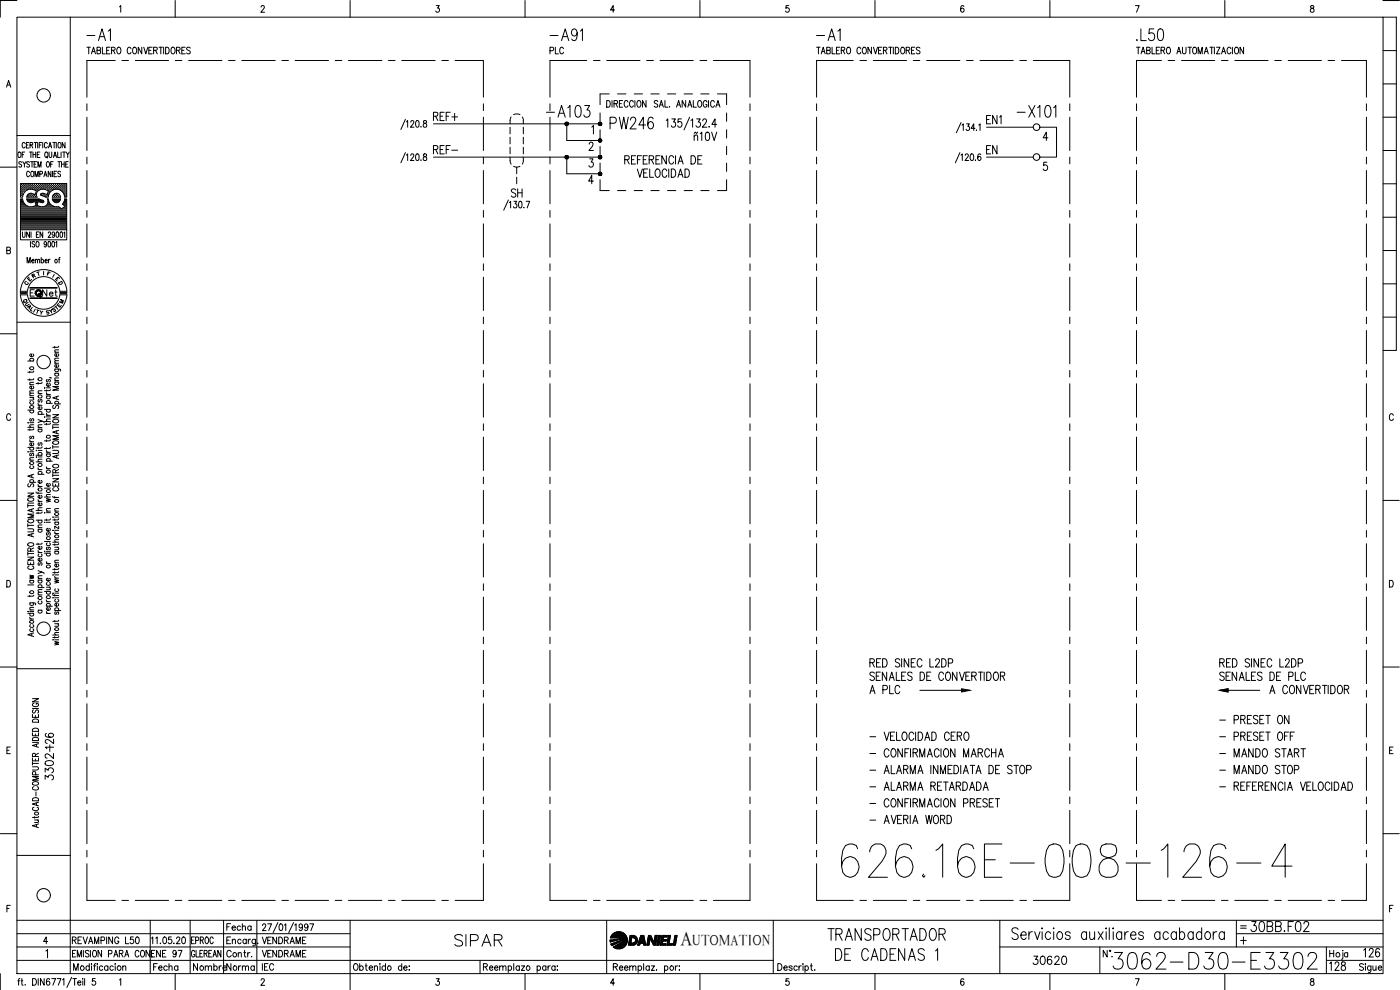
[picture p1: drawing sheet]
<svg xmlns="http://www.w3.org/2000/svg" width="420mm" height="297mm" viewBox="0 0 420 297" stroke-linecap="round" stroke-linejoin="round" font-family="sans-serif">
<defs><g id="words">
<text font-size="15.4" x="251.2" y="264.6">626.16E-008-126-4</text>
<text font-size="8.8" x="332.7" y="292.1">3062-D30-E3302</text>
<g font-size="7.1">
<text x="24.7" y="13.4">-A1</text>
<text x="163.7" y="13.4">-A91</text>
<text x="243.8" y="13.4">-A1</text>
<text x="339.7" y="13.4">.L50</text>
<text x="162.6" y="36.3">-A103</text>
<text x="182" y="39.9">PW246</text>
<text x="304.1" y="36.3">-X101</text>
<text x="135.1" y="285">SIPAR</text>
<text x="247.3" y="283.3">TRANSPORTADOR</text>
<text x="249.4" y="289.3">DE CADENAS 1</text>
</g>
<text font-size="6.6" x="374.3" y="280.8">30BB.F02</text>
<text font-size="5.9" x="204.3" y="283.6">A</text>
<g font-size="5.7">
<text x="128.8" y="37.4">REF+</text>
<text x="294.9" y="38.5">EN1</text>
<text x="128.8" y="47.3">REF-</text>
<text x="207.1" y="43.4">ñ10V</text>
<text x="294.9" y="47.3">EN</text>
<text x="152.4" y="60.3">SH</text>
<text x="260" y="209.2">A PLC</text>
<text x="364.8" y="218.4">- PRESET ON</text>
<text x="16.9" y="225.8" transform="rotate(-90 16.9 225.8)">126</text>
<text x="364.8" y="228.2">- MANDO START</text>
<text x="16.9" y="235.3" transform="rotate(-90 16.9 235.3)">3302-</text>
<text x="260" y="238.5">- ALARMA RETARDADA</text>
<text x="308.7" y="290.7">30620</text>
<text x="397.9" y="292.5">128</text>
<text x="408.2" y="288.2">126</text>
</g>
<g font-size="5.3">
<text x="66.7" y="280.5">Fecha</text>
<text x="56.8" y="292.5">Nombre</text>
<text x="66.7" y="292.5">Norma</text>
</g>
<g font-size="4.9">
<text x="163.7" y="17.3">PLC</text>
<text x="11.6" y="90">Net</text>
<text x="44.1" y="288.2">ENE 97</text>
<text x="77.6" y="288.2">VENDRAME</text>
</g>
<text font-size="4.4" x="207.9" y="283.6">UTOMATION</text>
<g font-size="4">
<text x="7.1" y="85.4">E</text>
<text x="8.5" y="84.7">R</text>
<text x="5.6" y="92.1">Q</text>
<text x="7.1" y="93.8">A</text>
<text x="14.5" y="94.9">S</text>
<text x="16.6" y="92.1">M</text>
</g>
<g font-size="3.5">
<text x="6.3" y="86.4">C</text>
<text x="14.5" y="84.3">I</text>
<text x="16.2" y="86.4">D</text>
<text x="6.3" y="92.8">U</text>
<text x="15.2" y="93.8">T</text>
<text x="371.1" y="279.8">=</text>
</g>
</g></defs>
<!-- layer: DCA_A3E2|CART -->
<g fill="none" stroke="#000" stroke-width=".3">
<path d="M5.1 5.2h410v286.9h-410zM5.1 .2h-5v5M21.1 5.2v286.9M35.9 2.1l.3-.4v2M52.6 .2v5M78.4 2.1l.3-.4 .5 .1 .1 .3-1 1.6h1.1M105.1 .2v5M130.9 1.7h.9l-.5 .7a.6 .6 0 0 1 .5 1 .6 .6 0 0 1-1-.1M157.6 .2v5M184.4 3h-1.2l.8-1.3v2M210.1 .2v5M236.7 1.7h-.8l-.1 .8a.62 .62 0 0 1 1 .1 .62 .62 0 0 1-.1 .9 .62 .62 0 0 1-.9-.2"/>
<path d="M262.6 .2v5M289.3 1.9l-.4-.2a1.1 1.1 0 0 0-.6 1 1.1 1.1 0 0 0 .6 1 .59 .59 0 0 0 .4-.9 .59 .59 0 0 0-.9-.1l-.1 .3M315.1 .2v5M340.7 1.7h1.2l-.8 2M367.6 .2v5M393.4 1.8v.5a.75 .75 0 0 1 .9 .4 .75 .75 0 0 1-.3 1 .65 .65 0 0 1-.8-.7 .65 .65 0 0 1 .9-.6l.2-.3-.1-.3zM415.1 5.2h4v99.9h-4M415.1 .2h4.8M415.1 15.2h4M1.9 26.1l.7-1.9 .6 1.9M2.2 25.5h.8M415.1 35.2h4"/>
<path d="M415.1 25.2h4M.1 50.2h5M5.1 40.7h16M5.6 45.7l.1-.1a.86 .86 0 0 1 .6 .8 .86 .86 0 0 1-.6 .9 1.2 1.2 0 0 1-.1-1.6zM6.2 57h.1M6.2 56.3h.1M6.2 55.7h.1M6.2 57.6h.1M6.2 58.2h.1M6.2 58.9h.1M6.2 59.8h.4M6.4 57.3h.2"/>
<path d="M6.4 56.7h.2M6.4 56h.2M6.4 55.4h.2M6.4 57.9h.2M6.4 58.6h.2M6.5 48.7a.42 .42 0 0 0-.7-.2 .42 .42 0 0 0 .1 .7l.4 .1a.43 .43 0 0 1 .1 .8 .43 .43 0 0 1-.7-.2M6.5 55.3v.2M6.5 56v.1M6.5 56.6v.2M6.5 57.2v.2M6.5 57.9v.1M6.5 58.5v.2"/>
<path d="M6.6 46.4h.5M6.7 59.2h-.6v-4.1h13.9v4.1h-.6M6.7 57h.2M6.7 56.3h.2M6.7 55.7h.2M6.7 57.6h.2M6.7 58.2l.1 .1M6.8 48.5l.5 .8 .5-.8M6.8 55.7v.1M6.8 56.3v.1M6.8 56.9v.2M6.8 57.6v.1"/>
<path d="M7.1 57.3h.1M7.1 56.7h.1M7.1 56h.1M7.1 55.4h.1M7.2 55.3v.2M7.2 56v.1M7.2 56.6v.2M7.2 57.2v.2M7.3 49.3v.9M7.4 57h.1M7.4 56.3h.1M7.4 55.7h.1"/>
<path d="M7.4 45.6h-.8v1.7M7.5 55.7v.1M7.5 56.3v.1M7.5 56.9v.2M7.5 57.5a2.36 2.36 0 0 1 2.4-.6l1 .3-.4 1.2-1.3-.4-.8 .4M7.5 57.5l-.7 1.6M7.5 43.1l-.3-.4a.86 .86 0 0 0-.6 .9 .86 .86 0 0 0 .6 .8l.3-.4M7.7 56.7h.2M7.7 56h.2M7.7 55.4h.2M7.8 55.3v.2M7.8 56v.1"/>
<path d="M7.8 56.6v.2M7.9 43.5h.5M8 59.2h3.1M8 57h.1M8 56.3h.2M8 55.7h.2M8.1 55.7v.1M8.1 56.3v.1M8.1 56.9v.1M8.1 59.8h3.7M8.2 58.9h.1M8.3 56.7h.2"/>
<path d="M8.3 56h.2M8.3 55.4h.2M8.3 58.6h.2M8.4 58.4l-.4 .7M8.4 55.3v.2M8.4 56v.1M8.4 56.6v.2M8.4 58.5v.2M8.6 56.3h.2M8.6 55.7h.2M8.6 58.9h.2M8.7 42.7h-.8v1.7h.8"/>
<path d="M8.7 55.7v.1M8.7 56.3v.1M8.7 58.8v.2M8.8 58.2l-.1 .1M8.8 48.7l-.2-.2-.6 .2 .1 .4 .6 .3 .1 .5-.2 .3-.6-.3M8.8 51.8l-.2-.4a.86 .86 0 0 0-.6 .8 .86 .86 0 0 0 .6 .8l.2-.4M8.8 45.6h.9M9 56.7h.1M9 56h.1M9 55.4h.1M9 58.6h.1M9 43.5h.7v-.7l-.7-.1v1.7"/>
<path d="M9.1 55.3v.2M9.1 56v.1M9.1 56.6v.1M9.1 58.5v.2M9.2 48.5h.8M9.3 45.6v1.7M9.3 56.3h.1M9.3 55.7h.1M9.3 58.2h.1M9.3 58.9h.1M9.4 55.7v.1M9.4 56.3v.1"/>
<path d="M9.4 58.2v.1M9.4 58.8v.2M9.4 51.5l.2-.1a.86 .86 0 0 1 .6 .8 .86 .86 0 0 1-.6 .8 1.2 1.2 0 0 1-.2-1.5zM9.4 43.5l.4 .9M9.6 48.5v1.7M9.6 56.7h.2M9.6 56h.2M9.6 55.4h.2M9.6 58.6h.2M9.7 55.3v.2M9.7 56v.1M9.7 56.6v.1"/>
<path d="M9.7 58.5v.2M9.9 46.4h.8M9.9 45.6v1.7M9.9 56.3h.2M9.9 55.7h.2M9.9 58.9h.2M10 58.3h.1M10 55.7v.1M10 56.3v.1M10 58.8v.2M10.2 42.7h.9M10.2 49.3h.5"/>
<path d="M10.2 56.7h.2M10.2 56h.2M10.2 55.4h.2M10.2 58.6h.2M10.3 55.3v.2M10.3 56v.1M10.3 56.6v.2M10.3 58.5v.2M10.5 53v-1.6l.5 1.6 .5-1.6v1.6M10.5 56.3h.2M10.5 55.7h.2M10.5 58.9h.2"/>
<path d="M10.6 57h.1M10.6 55.7v.1M10.6 56.3v.1M10.6 56.9v.1M10.6 58.8v.2M10.7 42.7v1.7M10.7 58.2h.1M10.7 45.6v1.7M10.9 56.7h.1M10.9 56h.1M10.9 55.4h.1M11 55.3v.2"/>
<path d="M11 56v.1M11 56.6v.2M11 48.5h-.8v1.7h.8M11 57.3h.1M11.2 46.4h.5M11.2 57h.1M11.2 56.3h.1M11.2 55.7h.1M11.3 55.7v.1M11.3 56.3v.1M11.3 56.9v.2M11.3 42.7v1.7"/>
<path d="M11.4 50.2v-1.7l.5 1.7 .4-1.7v1.7M11.5 56.7h.2M11.5 56h.2M11.5 55.4h.2M11.6 55.3v.2M11.6 56v.1M11.6 56.6v.2M11.6 57.1a1.46 1.46 0 0 0-.5 2M11.8 43.5h.5M11.8 56.3h.2M11.8 55.7h.2M11.9 57l1.2-.2 1.4 .4-.4 1.2-1.1-.4-.7 .2"/>
<path d="M11.9 55.7v.1M11.9 56.3v.1M11.9 57l-.3 .1M11.9 52.2l.8-.1v-.6l-.8-.1v1.6M12 45.6h-.8v1.7h.8M12.1 56.7h.2M12.1 56h.2M12.1 55.4h.2M12.2 55.3v.2M12.2 56v.1M12.2 56.6v.2M12.3 58.2v.4l1.4 .6h.7"/>
<path d="M12.4 56.3h.2M12.4 55.7h.2M12.4 58.2h.2M12.5 42.7h-.7v1.7M12.5 55.7v.1M12.5 56.3v.1M12.5 58.2v.1M12.8 56.7h.2M12.8 56h.2M12.8 55.4h.2M12.8 58.6h.2M12.8 42.7v1.7"/>
<path d="M12.9 55.3v.2M12.9 56v.1M12.9 56.6v.1M12.9 58.5v.2M13.1 56.3h.2M13.1 55.7h.2M13.1 58.2h.2M13.2 53l.4-1.6 .5 1.6M13.2 55.7v.1M13.2 56.3v.1M13.2 58.2v.1M13.3 52.5h.6"/>
<path d="M13.4 56.7h.2M13.4 56h.2M13.4 55.4h.2M13.4 58.6h.2M13.5 55.3v.2M13.5 56v.1M13.5 56.6v.2M13.5 58.5v.2M13.7 45.7l.1-.1a.86 .86 0 0 1 .6 .8 .86 .86 0 0 1-.6 .9 1.09 1.09 0 0 1-.1-1.6zM13.7 56.3h.2M13.7 55.7h.2M13.7 58.9h.2"/>
<path d="M13.8 55.7v.1M13.8 56.3v.1M13.8 58.8v.2M14 46.9l.3 .5M14.1 56.7h.1M14.1 56h.1M14.1 55.4h.1M14.1 58.6h.1M14.1 48.6l.2-.1a.86 .86 0 0 1 .6 .8 .86 .86 0 0 1-.6 .9 1.09 1.09 0 0 1-.2-1.6zM14.1 55.3v.2M14.1 56v.1M14.1 56.6v.2"/>
<path d="M14.1 58.5v.2M14.2 43.1l-.3-.4a.88 .88 0 0 0-.6 .9 .88 .88 0 0 0 .6 .8l.3-.4M14.2 59.7h.2M14.2 59.7a1.59 1.59 0 0 1-1.3 2.3M14.4 57h.1M14.4 56.3h.1M14.4 55.7h.1M14.4 58.2h.1M14.4 58.9h.1M14.4 55.7v.1M14.4 56.3v.1M14.4 56.9v.2"/>
<path d="M14.4 58.2v.1M14.5 59.7l.2 .7M14.5 57.6h.1M14.6 44.4l.4-1.7 .5 1.7M14.7 58.4l-.2 .7M14.7 57.3h.2M14.7 56.7h.2M14.7 56h.2M14.7 55.4h.2M14.7 57.9h.1M14.7 45.6l.1 1.4 .3 .3 .4-.3v-1.4M14.7 43.8h.6"/>
<path d="M14.8 55.3v.2M14.8 56v.1M14.8 56.6v.2M14.8 57.2v.2M14.8 57.9h.1M15 57h.2M15 56.3h.2M15 55.7h.2M15.1 55.7v.1M15.1 56.3v.1M15.1 56.9v.2M15.2 49.3h.5"/>
<path d="M15.3 51.4v1.6l-.8-1.6v1.6M15.3 56.7h.2M15.3 56h.2M15.3 55.4h.2M15.4 55.3v.2M15.4 56v.1M15.4 56.6v.2M15.6 57h.1M15.6 56.3h.2M15.6 55.7h.2M15.7 59.2h2.5M15.7 59.7h2.5"/>
<path d="M15.7 55.7v.1M15.7 56.3v.1M15.7 56.9v.1M15.7 59.7l.1 .3M15.7 51.4v1.6M15.8 60l.8 .8h.7l.6-.4M15.8 58.8l-.1 .3M15.8 42.7h.9M15.8 59.8h2.2M16 48.5h-.8v1.7M16 56.7h.1M16 56h.1"/>
<path d="M16 55.4h.1M16 47.3l.5-1.7 .5 1.7M16 55.3v.2M16 56v.1M16 56.6v.2M16.1 58.6l-.1 .1M16.2 46.7h.6M16.2 52.1h.5M16.3 42.7v1.7M16.3 56.3h.1M16.3 55.7h.1M16.3 58.9h.1"/>
<path d="M16.3 55.7v.1M16.3 56.3v.1M16.3 58.3h.1M16.3 58.8v.2M16.4 58.2h.1M16.6 56.7h.2M16.6 56h.2M16.6 55.4h.2M16.6 58.6h.2M16.7 55.3v.2M16.7 56v.1M16.7 56.6v.1"/>
<path d="M16.7 58.5v.2M16.9 42.7v1.7M16.9 56.3h.2M16.9 55.7h.2M16.9 58.2h.2M16.9 58.9h.2M17 55.7v.1M17 56.3v.1M17 58.2v.1M17 58.8v.2M17 51.4h-.8v1.6h.8M17.2 56.7h.2"/>
<path d="M17.2 56h.2M17.2 55.4h.2M17.2 58.6h.2M17.3 45.6v1.7h.7M17.3 55.3v.2M17.3 56v.1M17.3 56.6v.1M17.3 58.5v.2M17.4 48.5h.8M17.5 43l.2-.3a.86 .86 0 0 1 .7 .9 .86 .86 0 0 1-.7 .8l-.3-.4zM17.5 56.3h.2M17.5 55.7h.2"/>
<path d="M17.5 58.9h.2M17.6 55.7v.1M17.6 56.3v.1M17.6 58.8v.2M17.8 48.5v1.7M17.8 58.4l.4 .7M17.9 58.4l-.6-.4h-.7l-.8 .8M17.9 56.7h.1M17.9 56h.1M17.9 55.4h.1M17.9 55.3v.2M17.9 56v.1"/>
<path d="M17.9 56.6v.2M18.2 51.6a.41 .41 0 0 0-.7-.2 .41 .41 0 0 0 .1 .7l.3 .1a.43 .43 0 0 1 .2 .7 .43 .43 0 0 1-.7-.1M18.2 57h.1M18.2 56.3h.1M18.2 55.7h.1M18.2 59.7l-.4 .7M18.2 55.7v.1M18.2 56.3v.1M18.2 56.9v.2M18.3 45.6v1.7M18.5 49.3h.8M18.5 48.5v1.7"/>
<path d="M18.5 56.7h.2M18.5 56h.2M18.5 55.4h.2M18.6 57.2l.1 .1M18.6 55.3v.2M18.6 56v.1M18.6 56.6v.2M18.7 57.5l.5 .9M18.7 57.5a2.47 2.47 0 0 0-4.1 .9M18.8 45.6h.8M18.8 57h.2M18.8 56.3h.2"/>
<path d="M18.8 55.7h.2M18.9 57.6h.1M18.9 55.7v.1M18.9 56.3v.1M18.9 56.9v.2M19.1 57.3h.2M19.1 56.7h.2M19.1 56h.2M19.1 55.4h.2M19.1 57.9h.2M19.2 45.6v1.7M19.2 55.3v.2"/>
<path d="M19.2 56v.1M19.2 56.6v.2M19.2 57.2v.2M19.2 57.9v.1M19.2 58.4l.2 .7M19.3 48.5v1.7M19.4 57h.2M19.4 56.3h.2M19.4 55.7h.2M19.4 57.6h.2M19.4 58.2h.2M19.5 58.9h.1"/>
<path d="M19.5 42.7v1.7l-.8-1.7v1.7M19.5 55.7v.1M19.5 56.3v.1M19.5 56.9v.2M19.5 57.6v.1M19.5 58.2v.1M19.5 58.8v.2M19.5 59.8h.4M19.7 49.3h.5M19.8 57.3h.1M19.8 56.7h.1M19.8 56h.1"/>
<path d="M19.8 55.4h.1M19.8 57.9h.1M19.8 58.6h.1M19.9 45.6l.4 .8 .5-.8M19.9 55.3v.2M19.9 56v.1M19.9 56.6v.2M19.9 57.2v.2M19.9 57.9v.1M19.9 58.5v.2M20.3 46.4v.9M20.5 48.5h-.8v1.7h.8"/>
<path d="M415.1 55.1h4M415.1 45.2h4M2 75.1l1-.1v-.8h-1v1.9h1l.1-.6-.3-.4M6.1 68.9v3.1h13.9v-3.1M6.2 65.2h13.7M6.2 64.6h13.7M6.2 64.3h13.7M6.2 64h13.7M6.2 63.7h13.7M6.2 63.3h13.7M6.2 63h13.7M6.2 62.7h12.1"/>
<path d="M6.2 62.4h11.7M6.2 62h2.3M6.2 61.8h1.6M6.2 61.4h1.3M6.2 61.1h1M6.2 60.8h.8M6.2 60.5h.6M6.2 60.1h.5M6.2 64.9h13.7M6.2 65.6h13.7M6.2 65.9h13.7M6.2 66.2h13.7"/>
<path d="M6.2 66.5h13.7M6.2 66.8h13.7M6.2 67.1h13.7M6.2 67.5h13.7M6.2 67.8h13.7M6.2 68.1h13.7M6.2 68.4h13.7M6.2 68.7h13.7M6.7 69.6l.1 1.4 .3 .2 .4-.2v-1.4M7.5 61.3a2.42 2.42 0 0 0 2.5 .6M8.1 78.9v-1.7l.5 1.7 .5-1.7v1.7M8.3 60.1h4.4"/>
<path d="M8.4 60.4l.8 .4 1.3-.3 .3 1.2-.9 .3M8.4 60.4l-.4-.7h3.7l1.2 .4 .3 .4-.4 .3-1.4-.3-.3 1.2 1.8 .3M8.6 60.5h1.6M8.8 69.6v1.6l-.8-1.6v1.6M9.1 72.5v1.6M9.3 69.6v1.6M9.5 78.3h.7l-.1-.4a.46 .46 0 0 0-.6 .5 .46 .46 0 0 0 .7 .3M9.9 62h2.1M10.4 72.7a.41 .41 0 0 0-.6-.2 .41 .41 0 0 0 0 .7l.4 .1a.43 .43 0 0 1 .1 .7 .43 .43 0 0 1-.7-.1M10.6 78.1l.3-.3 .3 .1 .1 1M10.6 77.8v1.1M10.6 60.5h.7"/>
<path d="M10.7 60.8h.6M10.8 61.1h.4M10.8 61.8h.3M10.9 61.4h.2M10.9 70.4h.5M11 72.5h.1a.86 .86 0 0 1 .6 .8 .86 .86 0 0 1-.6 .8 1.2 1.2 0 0 1-.1-1.6zM11.3 78.1l.3-.3 .3 .1v1M11.7 69.6h-.8v1.6h.8M11.8 60.5h1.3M12.4 78a.47 .47 0 0 1 .7 0 .47 .47 0 0 1-.1 .7l-.2 .2-.4-.2M12.4 77.2v1.7M12.8 69.6v1.6l-.8-1.6v1.6"/>
<path d="M13.4 62h2.8M13.5 78.3h.7l-.1-.3a.47 .47 0 0 0-.6 0 .47 .47 0 0 0 0 .7l.3 .2 .4-.2M13.9 61.8h1.6M14 73l-.2 .4a.45 .45 0 0 1-.6-.4 .45 .45 0 0 1 .6-.5l.2 .5-.2 1-.3 .1-.2-.2M14.2 61.4h1M14.4 61.1h.5M14.5 70l.2-.4 .5 .3-.8 1.3h.9M14.5 60.8h.2M14.5 60.5h.1M14.6 72.5h.1a.96 .96 0 0 1 0 1.6l-.3-.3zM14.6 77.8v1.1M14.6 60.4l.6 .9"/>
<path d="M15 77.8l-.4 .5M15.2 61.3a2.43 2.43 0 0 0 2.3 .7l.9 .6 1.1-.6M15.7 72.5h.2a.96 .96 0 0 1 0 1.6l-.4-.7zM16 60.1h1.9M16.2 60.5h1.4M16.4 70.1l-.2 .4a.42 .42 0 0 1-.6-.4 .42 .42 0 0 1 .7-.3v1.1l-.3 .3-.3-.2M16.7 72.8l.3-.3v1.6M17 69.7l.1-.1a.96 .96 0 0 1 0 1.6l-.3-.3zM17.6 77.8h.4M18 77.2l-.2 .1-.1 1.6M18.2 69.7l.1-.1a.96 .96 0 0 1 0 1.6l-.3-.3zM18.5 62.7h1.4"/>
<path d="M18.7 61.3l.8 .7M19 61.1h.9M19 62.4h.9M19 61.4h.9M19.1 69.9l.3-.3v1.6M19.2 60.8h.7M19.2 60.4l.2-.7h.6v9.2h-13.9v-9.2h.6l.8 1.6M19.2 60.4l-.5 .9M19.3 61.8h.6M19.3 60.5h.6M19.4 60.1h.5M19.6 62h.3"/>
<path d="M415.1 75.2h4M415.1 65.2h4M5.1 96.7h16M6.1 87.4a7 7 0 0 1 7-6.5 7 7 0 0 1 7 6.5M6.1 88.4a7 7 0 0 0 7 6.5 7 7 0 0 0 7-6.5M8.2 87.4a4.9 4.9 0 0 1 4.9-4.4 4.9 4.9 0 0 1 4.9 4.4M8.2 88.4a4.9 4.9 0 0 0 4.9 4.4 4.9 4.9 0 0 0 4.9-4.4M9 86.3h8.1v.1h-8.1M9 89.4h8.1v.2h-8.1zM9.1 86.3h8M9.1 89.5h8M10.3 86.9h-1.2v1.9"/>
<path d="M11 92.9l.7 .3M12.1 93.2l.3 .6 .5-.4M12.4 93.8l-.1 .5M13.1 81.4v1.1M415.1 95.2h4M415.1 85.2h4M.1 100.1h5M8.3 108.3h1.8M8.9 111.4v.5M8.9 113.7v.5M8.9 119.3h1.2M8.9 118.7h1.2"/>
<path d="M8.9 115.4h1.2M9.2 108.3l-.2-.1a.53 .53 0 0 1 .5-.7 .53 .53 0 0 1 .5 .7l-.1 .1M9.8 119.3l.3 .3-.1 .4h-1.1M9.9 115.9l.1 .1a.52 .52 0 0 1-.5 .7 .52 .52 0 0 1-.4-.8h.3v.8M9.9 106.2a.49 .49 0 0 1 0 .7 .49 .49 0 0 1-.7 0 .49 .49 0 0 1-.1-.7h.3v.8M10.1 118l-1.1 .1-.1 .3 .4 .3M10.1 117.2l-1.1 .1-.1 .3 .4 .4M10.1 114.7l-1.1 .1-.1 .3 .4 .3M10.1 113.6l-.3 .3h-1.5M10.1 111.3l-.1 .3-1.7 .1M11.4 114.8v.5M11.4 118.1h1.2"/>
<path d="M11.7 119.9l-.3 .3 .3 .5 .4-.8h.4l.1 .5-.2 .3M12.6 117.2l-1.1 .1-.1 .4 .4 .4M12.6 114.7l-.3 .3h-1.5M13.3 116.4h.2zM13.9 117.8l.1 .3 .4 .2M13.9 117v.4M13.9 118.8h1.2M13.9 118.3h1.2M13.9 116.4h1.2M14.2 118.8a.49 .49 0 0 0 0 .7 .49 .49 0 0 0 .7 0 .49 .49 0 0 0 0-.7M14.2 113.9l-.3 .2 .3 .5 .4-.7h.4l.1 .4-.2 .3M14.9 115l.1 .2a.53 .53 0 0 1-.5 .7 .53 .53 0 0 1-.4-.8l.3-.1v.9"/>
<path d="M15 113.3v.1v-.1l.5 .1M15.1 116.9l-.1 .3h-1.7M16.4 110.7l1.6 .1 .1 .5M16.4 103.9v.5M16.4 114.6h1.2M16.4 114.2h1.2M16.4 112h1.2M16.4 109h1.2M16.4 105.7h1.2M16.7 114.6a.55 .55 0 0 0 .2 .9 .55 .55 0 0 0 .7-.6l-.2-.3M16.7 112l-.2 .2a.51 .51 0 0 0 .6 .7 .51 .51 0 0 0 .3-.9M16.7 110.7l-.2 .2a.53 .53 0 0 0 .5 .6 .53 .53 0 0 0 .5-.6l-.1-.2"/>
<path d="M17 119v.7M17.4 109.4a.49 .49 0 0 1-.1 .7 .49 .49 0 0 1-.6 0 .49 .49 0 0 1-.1-.6l.3-.1v.8M17.4 106.1l.1 .1a.51 .51 0 0 1-.5 .7 .51 .51 0 0 1-.4-.7l.3-.1v.8M17.6 118.8l-1.8 .6 1.8 .5M17.6 116h-1.8l1.8 .5-1.8 .6h1.8M17.6 113.4h-1.1l-.1 .4 .4 .4M17.6 108.2l-1.1 .1-.1 .4 .4 .3M17.6 107.5l-1.1 .1-.1 .3 .4 .3M17.6 105h-1.1l-.1 .4 .4 .3M17.6 103.9l-.3 .3h-1.5M3.2 124.6a.61 .61 0 0 0-.8-.4 .61 .61 0 0 0-.4 .7v.5a.61 .61 0 0 0 .4 .7 .61 .61 0 0 0 .8-.4M8.3 126.8h.2z"/>
<path d="M8.3 128.2h1.8M8.3 134.2h1.8M8.3 123h1.8M8.4 135.5v.1zM8.9 132l.1 .3 .4 .2M8.9 128.7v.4M8.9 138.1h1.2M8.9 135.5h1.2M8.9 132.5h1.2M8.9 126.8h1.2M9.2 139.8l-.2 .1a.51 .51 0 0 0 .6 .7 .51 .51 0 0 0 .3-.8M9.2 136l-.3 .3 .1 .4h.4l.2-.6 .3-.1 .2 .3-.2 .5"/>
<path d="M9.2 134.2l-.2 .2a.52 .52 0 0 0 .6 .7 .52 .52 0 0 0 .3-.9M9.2 130.9l-.3 .2 .3 .5 .4-.7h.4l.1 .4-.2 .3M9.2 125.6l-.3 .3 .1 .4h.4l.2-.6 .3-.1 .2 .3-.2 .5M9.2 123l-.2 .2a.52 .52 0 0 0 .6 .7 .52 .52 0 0 0 .3-.9M9.2 120.5a.55 .55 0 0 0 .2 .9 .55 .55 0 0 0 .7-.7l-.2-.2M9.9 132.9l.1 .2a.52 .52 0 0 1-.5 .7 .52 .52 0 0 1-.4-.8l.3-.1v.9M10.1 137.3l-1.1 .1-.1 .3 .4 .4M10.1 128.6l-.3 .4h-1.5M10.1 127.5h-1.1l-.1 .4 .4 .3M10.8 137.1h.2zM10.8 135.2h.2zM10.8 138.6h1.8"/>
<path d="M10.8 136.6h1.8M11.4 125.9l1.2 .5-1.2 .4M11.4 121l.1 .4 .4 .2M11.4 134.1v.5M11.4 137.1h1.2M11.4 135.2h1.2M11.4 128.8h1.2M11.4 128.3h1.2M11.4 124.3h1.8M11.4 121.6h1.2M11.7 136.6a.49 .49 0 0 1 0-.7 .49 .49 0 0 1 .7 0 .49 .49 0 0 1 0 .7M11.7 132.8l-.3 .3 .3 .5 .4-.7h.4l.1 .4-.2 .3"/>
<path d="M11.7 128.8l-.2 .1a.52 .52 0 0 0 .6 .7 .52 .52 0 0 0 .3-.8M11.7 124.3a.51 .51 0 0 1 0-.7 .51 .51 0 0 1 .7 0 .51 .51 0 0 1 0 .7M12.4 122a.5 .5 0 0 1 0 .8 .5 .5 0 0 1-.7 0 .5 .5 0 0 1 .1-.8h.1v.9M12.6 137.8l-1.1 .1-.1 .3 .4 .4M12.6 134.1l-.3 .3h-1.5M12.6 127.5h-1.1l-.1 .4 .4 .4M12.6 126.4l.5 .2 .1 .3M13.3 125.1h.2zM13.3 126.5h1.8M13.3 122.8h1.8M13.9 135.2l.1 .3 .4 .2M13.9 124l.1 .4 .4 .2"/>
<path d="M13.9 127v.5M13.9 132v.5M13.9 134.3v.5M13.9 138.4h1.8M13.9 136.2h1.2M13.9 135.7h1.2M13.9 125.1h1.2M13.9 124.6h1.2M13.9 121h1.8M14.2 138.4l-.2-.2a.52 .52 0 0 1 .6-.7 .52 .52 0 0 1 .3 .9M14.2 136.2a.55 .55 0 0 0 .2 .9 .55 .55 0 0 0 .7-.6l-.2-.3M14.2 122.8l-.2 .2a.52 .52 0 0 0 .6 .7 .52 .52 0 0 0 .3-.9"/>
<path d="M14.2 121l-.2-.1a.52 .52 0 0 1 .6-.7 .52 .52 0 0 1 .3 .8M15.1 134.2l-.1 .3-1.7 .1M15.1 131.9l-.3 .4h-1.5M15.1 126.9l-.3 .4h-1.5M15.1 125.7l-1.1 .1-.1 .3 .4 .4M15.8 135.1h1.3l.5 .4-.1 .4-.4 .2h-1.3M15.8 124.4h1.8l-1.8 1h1.8M15.8 128.2h1.8M15.8 127.7v1M15.8 133.6v1M15.8 134.1h1.8M15.8 127.5h1.8"/>
<path d="M15.9 139.6a.89 .89 0 0 1 1-.4 .89 .89 0 0 1 .6 .9 .88 .88 0 0 1-1 .4 .88 .88 0 0 1-.6-.9zM15.9 132.5a.88 .88 0 0 1 1-.3 .88 .88 0 0 1 .6 .9 .89 .89 0 0 1-1 .3 .89 .89 0 0 1-.6-.9zM15.9 126.1a.88 .88 0 0 1 1-.4 .88 .88 0 0 1 .6 .9 .88 .88 0 0 1-1 .4 .88 .88 0 0 1-.6-.9zM16.1 121.6l-.3 .3 .1 .6h.6l.3-.8 .6-.1 .2 .3-.2 .7M16.4 121.2h1.8M16.7 121.2l-.2-.1a.53 .53 0 0 1 .5-.7 .53 .53 0 0 1 .5 .7l-.1 .1M17 129.3v.7M17 136.7v.7M17.6 136.5l-1.8 .5 1.8 .6M17.6 130.7h-1.8l1.8 .6-1.8 .5h1.8M17.6 129.1l-1.8 .6 1.8 .5M418.2 124.6a.61 .61 0 0 0-.8-.4 .61 .61 0 0 0-.4 .7v.5a.61 .61 0 0 0 .4 .7 .61 .61 0 0 0 .8-.4"/>
<path d="M.1 150.1h5M8.3 158.7h1.6l.2 .4-.2 .4-1.6 .1M8.3 147.9h1.8l-1.8 1h1.8M8.3 151.2v1M8.3 157.1v1M8.3 157.6h1.8M8.3 151.7h1.8M8.3 150.9h1.8M8.4 156a.88 .88 0 0 1 1-.3 .88 .88 0 0 1 .6 .9 .88 .88 0 0 1-1 .3 .88 .88 0 0 1-.6-.9zM8.4 149.6a.88 .88 0 0 1 1-.4 .88 .88 0 0 1 .6 .9 .88 .88 0 0 1-1 .4 .88 .88 0 0 1-.6-.9zM8.6 145.1l-.3 .4 .3 .6 .3-.1 .4-.6a.48 .48 0 0 1 .7-.2 .48 .48 0 0 1 0 .8l-.1 .1M8.9 144.7h1.8"/>
<path d="M9.2 144.7l-.2-.1a.53 .53 0 0 1 .5-.7 .53 .53 0 0 1 .5 .7l-.1 .1M9.5 142.5v.7M9.5 152.8v.7M10.1 154.2h-1.8l1.8 .6-1.8 .5h1.8M10.1 152.6l-1.8 .5 1.8 .6M10.1 142.3l-1.8 .6 1.8 .5M10.8 147.6l.4 .4h1.4M10.8 156.1h1.8M10.8 153.1h1.8M11.4 149.9l.1 .3 .4 .2M11.4 145.4l.1 .3 .4 .3M11.4 140.3l.1 .4 .4 .2"/>
<path d="M11.4 147.7v.5M11.4 153.7v.5M11.4 158.8h1.2M11.4 158.3h1.2M11.4 150.4h1.2M11.4 146h1.2M11.4 142.3h1.8M11.4 140.9h1.2M11.7 158.8a.51 .51 0 0 0 0 .8 .51 .51 0 0 0 .7 0 .51 .51 0 0 0 0-.8M11.7 156.1a.51 .51 0 0 0 0 .7 .51 .51 0 0 0 .7 0 .51 .51 0 0 0 0-.7M11.7 142.3a.51 .51 0 0 1 0-.7 .51 .51 0 0 1 .7 0 .51 .51 0 0 1 0 .7M12.4 150.9a.51 .51 0 0 1 0 .7 .51 .51 0 0 1-.7 0 .51 .51 0 0 1-.1-.7h.3v.9"/>
<path d="M12.4 148.6a.5 .5 0 0 1 0 .8 .5 .5 0 0 1-.7 0 .5 .5 0 0 1 .1-.8h.1v.9M12.4 144.1a.51 .51 0 0 1 0 .7 .51 .51 0 0 1-.7 .1 .51 .51 0 0 1-.1-.7l.3-.1v.9M12.6 157.5l-1.1 .1-.1 .4 .4 .3M12.6 153.6l-.3 .4h-1.5M12.6 152.3l-1.1 .1-.1 .4 .4 .3M13.3 156.7h.2zM13.3 153.8h.2zM13.3 149.1h1.8M13.3 146.5h1.8M13.9 149.5l1.2 .3-1.2 .3 1.2 .3-1.2 .3M13.9 140.1l.1 .3 .4 .2M13.9 156.7h1.2"/>
<path d="M13.9 155.7v.5M13.9 153.8h1.2M13.9 153.4h1.2M13.9 140.6h1.2M14.2 159.8l-.3 .3 .3 .5 .4-.7h.4l.1 .4-.2 .3M14.9 158.5a.5 .5 0 0 1 0 .7 .5 .5 0 0 1-.7 .1 .5 .5 0 0 1-.1-.7l.3-.1v.9M14.9 145.1l.1 .1a.53 .53 0 0 1-.5 .7 .53 .53 0 0 1-.4-.8h.3v.8M15.1 155.6l-.3 .4h-1.5M15.1 152.6h-1.1l-.1 .4 .4 .4M15.1 148.4h-1.1l-.1 .4 .4 .3M15.8 159.1h.2zM15.8 155.1h.2z"/>
<path d="M15.8 148.9l.4 .4h1.4M15.8 145v.9h1.8v-.9M15.8 143.6h1.8l-1.8 1h1.8M15.8 142.6h1.8M15.8 142.1v1M16.3 146.3a.53 .53 0 0 0-.5 .6 .53 .53 0 0 0 .7 .4h.4a.53 .53 0 0 0 .7-.4 .53 .53 0 0 0-.4-.6M16.4 159.5l.1 .4 .4 .2M16.4 153.4h1.2M16.4 149v.5M16.4 155.7v.5M16.4 159.1h1.2M16.4 156.7h1.2"/>
<path d="M16.4 155.1h1.2M16.7 156.7a.55 .55 0 0 0 .2 .9 .55 .55 0 0 0 .7-.7l-.2-.2M16.7 141.8l-.1-.8h-.7l-.1 .8h1.8M16.7 145.3v.6M17.6 157.9v.8l-1.2-.8v.8M17.6 155.6l-.3 .4h-1.5M17.6 152.6l-1.1 .1-.1 .3 .4 .4M17.6 140.9l-.9 .5M415.1 150.1h4.8M2 174.1a1 1 0 0 1 1.2 1 1 1 0 0 1-1.2 1zM8.3 168.5v.9h1.8v-.9M8.3 167.2h1.8l-1.8 .9h1.8"/>
<path d="M8.3 175.5h1.8M8.3 166.1h1.8M8.3 165.6v1M8.4 163.1a.88 .88 0 0 1 1-.4 .88 .88 0 0 1 .6 .9 .88 .88 0 0 1-1 .4 .88 .88 0 0 1-.6-.9zM8.8 169.8a.52 .52 0 0 0-.5 .7 .52 .52 0 0 0 .7 .3h.4a.52 .52 0 0 0 .7-.3 .52 .52 0 0 0-.4-.7M8.9 172.6l1.2 .2-1.2 .3 1.2 .3-1.2 .3M8.9 178.6v.5M8.9 174.1h1.2M9.2 174.1a.55 .55 0 0 0 .2 1 .55 .55 0 0 0 .7-.7l-.2-.3M9.2 165.4l-.1-.9h-.6l-.2 .9h1.8M9.2 168.9v.5M9.5 160.2v.7"/>
<path d="M10.1 178.5l-.3 .4h-1.5M10.1 160l-1.8 .6 1.8 .5M10.1 164.4l-.9 .5M11.4 171.2l1.2 .4-1.2 .5M11.4 165.2l.1 .4 .4 .2M11.4 178.5h1.2M11.4 176.3h1.8M11.4 174.1h1.2M11.4 173.6h1.2M11.4 165.8h1.2M11.4 163v.5M11.7 176.3a.49 .49 0 0 1 0-.7 .49 .49 0 0 1 .7 0 .49 .49 0 0 1 0 .7"/>
<path d="M11.7 174.1a.51 .51 0 0 0 0 .7 .51 .51 0 0 0 .7 0 .51 .51 0 0 0 0-.7M11.7 168.8l-.3 .3 .3 .5 .4-.7h.4l.1 .4-.2 .3M11.7 166.2a.51 .51 0 0 0 0 .7 .51 .51 0 0 0 .7 0 .51 .51 0 0 0 0-.7M12.4 167.5a.5 .5 0 0 1 0 .7 .5 .5 0 0 1-.7 0 .5 .5 0 0 1 .1-.7h.1v.9M12.4 163.9a.51 .51 0 0 1 0 .7 .51 .51 0 0 1-.7 .1 .51 .51 0 0 1-.1-.7l.3-.1v.9M12.6 177.7l-1.1 .1-.1 .3 .4 .4M12.6 176.9l-1.1 .1-.1 .3 .4 .4M12.6 172.7l-1.1 .1-.1 .4 .4 .4M12.6 171.6l.5 .3 .1 .3M12.6 162.9l-.1 .3-1.7 .1M13.3 165.4h.2zM13.3 177.4h1.8"/>
<path d="M13.3 166h1.8M13.3 162.5h1.8M13.9 180l.1 .3 .4 .2M13.9 168.5l.1 .4 .4 .2M13.9 176.2h1.2M13.9 169.1h1.2M13.9 165.4h1.2M14.2 177.4l-.2 .2a.52 .52 0 0 0 .6 .7 .52 .52 0 0 0 .3-.9M14.2 174.8l-.2 .1a.52 .52 0 0 0 .6 .7 .52 .52 0 0 0 .3-.8M14.2 166a.49 .49 0 0 0 0 .7 .49 .49 0 0 0 .7 0 .49 .49 0 0 0 0-.7M14.2 164.2l-.3 .3 .1 .4h.4l.2-.7h.3l.2 .3-.2 .4M14.2 162.9a.49 .49 0 0 0 0 .7 .49 .49 0 0 0 .7 0 .49 .49 0 0 0 0-.7"/>
<path d="M14.8 176.2l.3 .3-.1 .4h-1.1M14.9 173.5l.1 .1a.52 .52 0 0 1-.5 .8 .52 .52 0 0 1-.4-.8l.3-.1v.9M15.8 178.3l.4 .4h1.4M15.8 178h.2zM15.8 162.7h1.8M15.9 179.4h.1M15.9 172.5h.1M16.4 173.8l1.2 .3-1.2 .3 1.2 .3-1.2 .2M16.4 172.9l.1 .4 .4 .2M16.4 165.4h1.2M16.4 163.2v.4M16.4 170.5v.6"/>
<path d="M16.4 171.5v.5M16.4 178.4v.4M16.4 179.4h1.2M16.4 178h1.2M16.4 173.5h1.2M16.4 172.5h1.2M16.4 168.9h1.2M16.4 164.2h1.2M16.4 160.1h1.2M16.7 179.8l-.2 .1a.52 .52 0 0 0 .6 .8 .52 .52 0 0 0 .3-.9M16.7 176.7l-.2 .1a.53 .53 0 0 0 .5 .7 .53 .53 0 0 0 .5-.7l-.1-.1M16.7 165.4l-.2 .2a.53 .53 0 0 0 .5 .6 .53 .53 0 0 0 .5-.6l-.1-.2"/>
<path d="M17.3 164.2l.3 .3-.1 .4-1.1 .1M17.4 169.3a.49 .49 0 0 1-.1 .6 .49 .49 0 0 1-.6 .1 .49 .49 0 0 1-.1-.7h.3v.8M17.6 171.5l-.3 .3h-1.5M17.6 170.5l-.3 .3h-1.5M17.6 168.1l-1.1 .1-.1 .3 .4 .4M17.6 163.1l-.3 .3h-1.5M17.6 161.9l-1.1 .1-.1 .3 .4 .4M417 174.1a1.01 1.01 0 0 1 1.2 1 1.01 1.01 0 0 1-1.2 1zM8.3 183.5h.2zM8.3 184h1.8M8.9 185.2l.1 .3 .4 .2M8.9 180.9h1.6l.1 .6"/>
<path d="M8.9 185.7h1.2M8.9 183.5h1.2M8.9 183h1.2M9.2 188.7l-.2 .1a.52 .52 0 0 0 .6 .7 .52 .52 0 0 0 .3-.8M9.2 187.4l-.2 .2a.53 .53 0 0 0 .5 .6 .53 .53 0 0 0 .5-.6l-.1-.2M9.2 184l-.2 .1a.52 .52 0 0 0 .6 .8 .52 .52 0 0 0 .3-.9M9.2 180.9l-.2 .1a.53 .53 0 0 0 .5 .7 .53 .53 0 0 0 .5-.7l-.1-.1M9.5 190.1v.7M10.1 189.9l-1.8 .5 1.8 .6M10.1 182.2l-1.1 .1-.1 .4 .4 .3M11.4 183.1h1.2M11.7 183.1a.51 .51 0 0 0 0 .7 .51 .51 0 0 0 .7 0 .51 .51 0 0 0 0-.7"/>
<path d="M11.7 180.3a.51 .51 0 0 0 0 .8 .51 .51 0 0 0 .7 0 .51 .51 0 0 0 0-.8M13.9 183.5l.1 .3 .4 .3M13.9 184.1h1.2M13.9 181.9h1.8M13.9 180.5h1.2M14.2 181.9a.49 .49 0 0 1 0-.7 .49 .49 0 0 1 .7 0 .49 .49 0 0 1 0 .7M14.9 182.3a.49 .49 0 0 1-.1 .7 .49 .49 0 0 1-.6 0 .49 .49 0 0 1-.1-.6l.3-.1v.8M15.8 192h.2zM15.8 190.5h1.8M16.4 192.4l1.2 .3-1.2 .3 1.2 .3-1.2 .2M16.4 192h1.2M16.4 186.1v.5"/>
<path d="M16.4 191v.5M16.4 187.1h1.2M16.4 183.2h1.8M16.7 183.6l-.3 .3 .3 .4 .4-.6h.4l.1 .4-.2 .2M16.7 183.2l-.2-.2a.51 .51 0 0 1 .6-.6 .51 .51 0 0 1 .3 .8M17.3 187.1l.3 .4-.1 .4h-1.1M17.4 181l.1 .2a.52 .52 0 0 1-.5 .7 .52 .52 0 0 1-.4-.8l.3-.1v.9M17.6 191l-.3 .3h-1.5M17.6 189.8l-1.1 .1-.1 .3 .4 .3M17.6 186.1l-.3 .3h-1.5M.1 200.1h5M5.1 200.6h16"/>
<path d="M415.1 200.1h4.8M2.1 225.1h.6M3.1 224.1h-1v2h1M417 225.1h.7M418.1 224.1h-1.1v2h1.1M.1 250.1h5M5.1 256.7h16M415.1 250.1h4.8M2.1 272.6h.6M3.1 271.6h-1v2M5.1 276.1h410M45.1 276.1v16"/>
<path d="M57.1 276.1v16M67.1 276.1v16M77.1 276.1v16M105.1 276.1v20.9M182.1 276.1v16M184.4 279.9h2.6M184.7 279.8h2M185 279.6h1.3M232.1 276.1v16M300.1 276.1v16M371.1 276.1v8M417 272.6h.7"/>
<path d="M418.1 271.6h-1.1v2M.1 292.1v4.9M5.1 280.1h100M5.1 284.1h100M5.1 288.1h227M5.3 294.3h.6M6 293.6l-.4 .4v1.6M6.3 294.3h.6M6.6 293.6v1.6l.3 .4M7.5 295.4l.1 .1M9.8 293.6a1.01 1.01 0 0 1 1.1 1 1.01 1.01 0 0 1-1.1 1zM11.5 293.6v2"/>
<path d="M13.3 293.6v2l-1.2-2v2M14.9 293.9l-.5-.3a1.17 1.17 0 0 0 .1 2 .56 .56 0 0 0 .5-.5 .56 .56 0 0 0-.4-.6 .56 .56 0 0 0-.7 .4M15.5 293.6h1.2l-.8 2M17.1 293.6h1.2l-.8 2M18.8 294l.4-.4v2M21.5 293.2l-1.4 3.1M21.8 293.6h1.2M22.4 293.6v2M23.3 294.8h1l-.1-.3a.59 .59 0 0 0-.9 .4 .59 .59 0 0 0 .8 .6l.2-.2M24.8 293.6v.2zM24.8 294.3v1.3M25.4 293.6v2"/>
<path d="M28.6 293.6h-.8l-.1 .9a.63 .63 0 0 1 .9 0 .63 .63 0 0 1-.1 .9 .63 .63 0 0 1-.9-.2M35.9 294l.3-.3v1.9M52.6 292.1v4.9M78.4 294.1l.3-.4h.5l.1 .3-1 1.6h1.1M130.9 293.7h.9l-.5 .7a.6 .6 0 0 1 .5 .9 .6 .6 0 0 1-1 0M144.1 288.1v4M157.6 292.1v4.9M183.1 282.1l3.2-.3-3.2 .8zM183.1 282.5h.8M183.1 282.3h1.3M183.1 282.2h1.8M183.1 282.6h.3"/>
<path d="M183.2 282.1h2.2M183.2 281.2l4.9 .1-2 .3-.2-.2h-2.7h4.7M183.3 283.2l3.2-1.1 .2 .2-3.1 1.4M183.3 281.1h4.7M183.3 283.2l.3 .5M183.3 281h4.7M183.3 283.3h1.3M183.4 283.4h.9M183.4 280.8h4.5M183.5 283.5h.6M183.5 280.7h4.3M183.6 283.7h.2"/>
<path d="M183.6 280.6h4.1M183.6 283.1h1.3M183.7 280.4h3.9M183.9 280.3h3.6M184 280.1h3.4M184 283h1.2M184.1 284.2h3.1M184.1 280h3.1M184.2 281.9h1.7M184.2 284.1h3.2M184.3 284.3h2.8M184.4 282.9h1.1"/>
<path d="M184.4 284h3.1M184.4 295h-1.2l.8-1.3v1.9M184.5 284.5h2.3M184.7 283.8h3M184.7 282.7h1.1M184.9 284.6h1.6M184.9 283.7h2.9M185.1 282.6h.9M185.1 283.5h2.8M185.2 281.8h1M185.4 283.4h2.6M185.5 282.5h.8"/>
<path d="M185.6 283.3h2.4M185.8 283.1h2.3M185.9 282.3h.7M186 281.5h.8M186.1 283h2M186.3 282.2h.3M186.3 282.9h1.9M186.4 281.8l1.1-.1-.9 .3zM186.4 281.9h.5M186.6 282.7h1.6M186.6 281.8h.6M186.8 282.6h1.5"/>
<path d="M186.8 282.3h1.5M187 282.5h1.3M187 282.2h1.3M187.1 281.6h.3M187.1 281.5h.3M187.2 282.1h1.1M187.5 281.9h.8M187.7 281.6h.5M187.8 281.8h.5M188.1 281.5h.1M188.2 281.3a2.6 2.6 0 0 0-2.5-1.8 2.6 2.6 0 0 0-2.5 1.9M188.2 281.5a2.64 2.64 0 0 1-1.1 2.8 2.64 2.64 0 0 1-3.1-.1l3-1.7-.2-.2 1.4-.8"/>
<path d="M188.6 283.4h2M188.6 283.5h1.8M188.7 283.1h2.3M188.7 283.3h2.1M188.7 282.9h.6M188.7 283h2.4M188.8 282.7h.6M188.8 282.6h.6M188.8 282.5h.6M188.8 282.3h.6M188.8 282.2h.6M188.9 282.1h.6"/>
<path d="M188.9 281.9h.6M188.9 281.8h.6M188.9 281.6h.6M189 281.4h2.1M189 281.5h.6M189 281.2h2M189 281.1h1.9M189.1 281h1.7M189.1 280.8h1.5M189.1 280.7h1.2M189.6 281.4l-.3 1.5h.8M190.1 281.3a.78 .78 0 0 1 .7 .8 .78 .78 0 0 1-.7 .8"/>
<path d="M190.1 280.6a1.52 1.52 0 0 1 1.2 1.5 1.52 1.52 0 0 1-1.2 1.5h-1.5l.5-2.9h1M190.3 282.9h.8M190.4 281.5h.8M190.5 282.7h.7M190.6 282.6h.7M190.6 281.6h.6M190.7 282.5h.6M190.7 281.8h.6M190.7 282.3h.6M190.7 281.9h.6M190.8 282.2h.5M190.8 282.1h.5"/>
<path d="M191.3 283.5h.7M191.4 283.4h.6M191.5 283.3h.6M191.5 283.1h.6M191.6 283h2.1M191.6 282.9h2M191.6 282.7h2M191.7 282.6h1.9M191.7 282.5h.7M191.8 282.3h.6M191.8 282.2h.6M191.9 282.1h.6"/>
<path d="M191.9 281.9h.6M191.9 281.8h.7M192 281.6h.6M192 281.5h.7M192.1 281.4h1.2M192.1 281.2h1.2M192.2 281.1h1.1M192.2 281h1.1M192.3 280.8h1M192.3 280.7h.9l.6 2.9h-.6l-.1-.6h-.9l-.3 .6h-.6zM192.3 280.7h.9M192.7 281.3l.3 1.2h-.7z"/>
<path d="M192.7 281.5h.7M192.8 281.6h.6M192.8 281.9h.7M192.8 281.8h.6M192.9 282.1h.6M192.9 282.3h.6M192.9 282.2h.6M193 282.5h.5M193.1 283.1h.6M193.1 283.3h.6M193.1 283.4h.7M193.2 283.5h.6"/>
<path d="M194.2 283.4h.6M194.2 283.5h.6M194.2 283.1h.7M194.2 283.3h.6M194.3 282.9h.6M194.3 283h.6M194.3 282.7h.6M194.3 282.6h.6M194.4 282.5h.6M194.4 282.3h.6M194.4 282.2h.6M194.4 282.1h.6"/>
<path d="M194.4 281.9h.7M194.5 281.8h.6M194.5 281.6h.6M194.5 281.4h1.1M194.5 281.5h1.2M194.6 281.2h.9M194.6 281.1h.9M194.6 281h.8M194.6 280.8h.8M194.6 280.7h.7l1 2.1 .3-2.1h.6h-.6h.6l-.4 2.9h-.7l-1-2.1-.3 2.1h-.7zM195.2 281.6h.5M195.3 280.7h-.7l-.5 2.9"/>
<path d="M195.3 281.8h.5M195.3 281.9h.6M195.4 282.1h.5M195.5 282.2h.5M195.5 282.3h.5M195.6 282.5h.5M195.7 282.6h.5M195.7 282.7h1.2M195.8 282.9h1.1M195.8 283h1M195.9 283.1h.9M196 283.3h.8"/>
<path d="M196 283.4h.8M196.1 283.5h.7M196.3 282.6h.6M196.3 282.5h.6M196.3 282.3h.7M196.4 282.2h.6M196.4 282.1h.6M196.4 281.9h.6M196.4 281.8h.7M196.5 281.6h.6M196.5 281.5h.6M196.5 281.4h.6"/>
<path d="M196.6 281.2h.5M196.6 281.1h.6M196.6 281h.6M196.6 280.8h.6M197.1 283.5h.7M197.2 283.3h.6M197.2 283.4h.6M197.2 283h.7M197.2 283.1h.7M197.3 282.9h.6M197.3 282.7h.6M197.3 282.6h.7"/>
<path d="M197.4 282.5h.6M197.4 282.3h.6M197.4 282.2h.6M197.4 282.1h.6M197.4 281.9h.6M197.4 281.8h.7M197.5 281.6h.6M197.5 281.5h.6M197.5 281.4h.6M197.5 281.2h.7M197.6 281.1h.6M197.6 281h.6"/>
<path d="M197.6 280.8h.6M197.6 280.7h.6M197.7 280.7h.5l-.4 2.9h-.7zM198.2 283.5h1.6M198.2 283.3h1.6M198.2 283.4h1.6M198.2 283h.6M198.2 283.1h.6M198.3 282.9h.5M198.3 282.7h.5M198.3 282.6h.6M198.3 282.5h.6"/>
<path d="M198.4 282.3h1.6M198.4 282.2h1.6M198.4 282.1h1.6M198.4 281.9h1.7M198.5 281.8h.5M198.5 281.6h.6M198.5 281.5h.6M198.5 281.4h.6M198.5 281.2h.6M198.6 281.1h1.6M198.6 281h1.6M198.6 280.7h1.7l-.1 .5h-1.1l-.1 .7h1.1l-.1 .5h-1.1l-.1 .7h1.1l-.1 .5h-1.6z"/>
<path d="M198.6 280.8h1.6M198.6 280.7h1.6M200.2 283.5h1.6M200.2 283.3h1.6M200.2 283.4h1.6M200.2 283h.6M200.2 283.1h.6M200.3 282.9h.5M200.3 282.7h.5M200.3 282.6h.6M200.3 282.5h.6M200.4 282.3h.5"/>
<path d="M200.4 282.2h.6M200.4 282.1h.6M200.4 281.9h.6M200.4 281.8h.6M200.4 281.6h.6M200.5 281.5h.5M200.5 281.4h.6M200.5 281.2h.6M200.6 281.1h.5M200.6 281h.5M200.6 280.7h.6l-.4 2.4h1v.5h-1.6zM200.6 280.8h.6"/>
<path d="M200.6 280.7h.6M202.1 283.4h.6M202.1 283.5h.6M202.1 283.1h.7M202.1 283.3h.7M202.2 282.9h.6M202.2 283h.6M202.2 282.7h.7M202.3 282.6h.6M202.3 282.5h.6M202.3 282.3h.6M202.3 282.2h.6"/>
<path d="M202.4 282.1h.5M202.4 281.9h.6M202.4 281.8h.6M202.4 281.6h.6M202.4 281.4h.7M202.4 281.5h.6M202.5 281.2h.6M202.5 281.1h.6M202.5 281h.7M202.5 280.8h.7M202.6 280.7h.6l-.5 2.9h-.6zM202.6 280.7h.6"/>
<path d="M210.1 292.1v4.9M236.7 293.7h-.8l-.1 .8a.62 .62 0 0 1 1 0 .62 .62 0 0 1-.1 .9 .62 .62 0 0 1-.9-.1M262.6 292.1v4.9M289.3 293.9l-.4-.2a1.1 1.1 0 0 0-.6 .9 1.1 1.1 0 0 0 .6 1 .59 .59 0 0 0 .4-.8 .59 .59 0 0 0-.9-.1l-.1 .3M300.1 284.1h115M315.1 292.1v4.9M340.7 293.7h1.2l-.8 1.9M367.6 292.1v4.9M371.1 280.1h44M393.4 293.7v.6a.75 .75 0 0 1 .9 .4 .75 .75 0 0 1-.3 .9 .65 .65 0 0 1-.8-.6 .65 .65 0 0 1 .9-.6l.2-.3-.1-.4zM398.1 288.1h17"/>
<circle cx="13.1" cy="28.6" r="2.01"/>
<circle cx="16.8" cy="78.3" r=".51"/>
<circle cx="9.5" cy="110.5" r=".55"/>
<circle cx="12" cy="113.8" r=".56"/>
<circle cx="12" cy="119" r=".56"/>
<circle cx="13.1" cy="108.6" r="2.01"/>
<circle cx="9.5" cy="138.9" r=".55"/>
<circle cx="9.5" cy="122.1" r=".55"/>
<circle cx="12" cy="139.5" r=".56"/>
<circle cx="14.5" cy="131" r=".56"/>
<circle cx="12" cy="146.9" r=".56"/>
<circle cx="14.5" cy="147.3" r=".55"/>
<circle cx="14.5" cy="141.5" r=".55"/>
<circle cx="17" cy="154.2" r=".55"/>
<circle cx="17" cy="150.3" r=".55"/>
<circle cx="9.5" cy="177.7" r=".55"/>
<circle cx="12" cy="179.4" r=".56"/>
<circle cx="14.5" cy="170" r=".55"/>
<circle cx="14.5" cy="161.4" r=".55"/>
<circle cx="14.5" cy="179.2" r=".55"/>
<circle cx="17" cy="160.9" r=".55"/>
<circle cx="9.5" cy="186.6" r=".55"/>
<circle cx="13.1" cy="188.6" r="2.01"/>
<circle cx="17" cy="188.8" r=".54"/>
<circle cx="13.1" cy="268.6" r="2.01"/>
</g>
<!-- layer: DCA_A3E2|CART-ES -->
<g fill="none" stroke="#000" stroke-width=".3">
<path d="M22.1 291.2v-2.1l.7 2.1 .7-2.1v2.1M26.8 290.1a.58 .58 0 0 0-.8 0 .58 .58 0 0 0 0 .8 .58 .58 0 0 0 .8 0M26.8 289.1v2.1M27.5 289.1v.2zM27.5 289.8v1.4M28.1 289.8h.6M28.8 289.1l-.5 .4v1.7M29.2 289.1v.2zM29.2 289.8v1.4M30.8 290.1a.58 .58 0 0 0-.8 0 .58 .58 0 0 0 0 .8 .58 .58 0 0 0 .8 0M32.4 290.1a.6 .6 0 0 0-.9-.1 .6 .6 0 0 0 0 .9 .6 .6 0 0 0 .9 0M32.4 289.8v1.4"/>
<path d="M34 290.1a.58 .58 0 0 0-.8 0 .58 .58 0 0 0 0 .8 .58 .58 0 0 0 .8 0M34.6 289.1v.2zM34.6 289.8v1.4M36.8 290.2l.5-.4 .4 .1 .1 1.3M36.8 289.8v1.4M46.1 290.1h.7M47.2 289.1h-1.1v2.1M47.6 290.4h1l-.1-.5a.6 .6 0 0 0-.9 .6 .6 .6 0 0 0 1 .4M50.2 290.1a.6 .6 0 0 0-.9-.1 .6 .6 0 0 0 0 .9 .6 .6 0 0 0 .9 0M50.7 290.2l.4-.4 .5 .1v1.3M50.7 289.1v2.1M53.4 290.1a.6 .6 0 0 0-.9-.1 .6 .6 0 0 0 0 .9 .6 .6 0 0 0 .9 0"/>
<path d="M53.4 289.8v1.4M69.2 281.1h-1.1v2.1h1.1M69.4 285.6a.67 .67 0 0 0-.8-.5 .67 .67 0 0 0-.5 .8v.5a.67 .67 0 0 0 .5 .7 .67 .67 0 0 0 .8-.4M69.7 282.2l.4-.4 .5 .1 .1 1.3M69.7 281.8v1.4M71.5 286.2l.4-.4 .4 .1 .1 1.2M71.5 285.8v1.3M72.3 282.1a.58 .58 0 0 0-.8 0 .58 .58 0 0 0 0 .8 .58 .58 0 0 0 .8 0M73.2 285.8h.5M73.4 285.1v1.7l.1 .2 .3 .1M73.9 282.1a.58 .58 0 0 0-.8 0 .58 .58 0 0 0 0 .8 .58 .58 0 0 0 .8 0M73.9 281.8v1.4"/>
<path d="M74.3 285.8v1.3M74.5 281.8v1.4M75 285.8l-.4 .1-.3 .5M75.2 281.8l-.4 .1-.3 .5M76.7 281.8l-.1 1.8-.7 .1M76.7 282.1a.6 .6 0 0 0-.9-.1 .6 .6 0 0 0 0 .9 .6 .6 0 0 0 .9 0M106.4 289.2l.2-.1a1.03 1.03 0 0 1 .9 1 1.03 1.03 0 0 1-.9 1.1 1.24 1.24 0 0 1-.2-2zM107.9 290.1a.6 .6 0 0 1 .9-.1 .6 .6 0 0 1 0 .9 .6 .6 0 0 1-.9 0M107.9 289.1v2.1M109.6 289.8h.6M109.9 289.1v1.7l.4 .4M110.8 290.4h1l-.2-.5a.6 .6 0 0 0-.8 .6 .6 .6 0 0 0 1 .4"/>
<path d="M112.4 290.2l.4-.4 .4 .1 .1 1.3M112.4 289.8v1.4M114 289.1v.2zM114 289.8v1.4M115.7 290.1a.6 .6 0 0 0-.9-.1 .6 .6 0 0 0 0 .9 .6 .6 0 0 0 .9 0M115.7 289.1v2.1M120.6 290.1a.58 .58 0 0 0-.9 0 .58 .58 0 0 0 0 .8 .58 .58 0 0 0 .9 0M120.6 289.1v2.1M121.2 290.4h1l-.2-.5a.6 .6 0 0 0-.8 .6 .6 .6 0 0 0 1 .4M122.7 289.9h.2zM122.7 291h.2zM145.1 290.1l1-.1 .1-.7-1.1-.2v2.1"/>
<path d="M145.7 290.1l.6 1.1M146.9 290.4h1l-.2-.5a.6 .6 0 0 0-.8 .6 .6 .6 0 0 0 1 .4M148.4 290.4h1l-.1-.5a.6 .6 0 0 0-.9 .6 .6 .6 0 0 0 1 .4M149.9 290.2l.5-.4 .4 .1 .1 1.3M149.9 289.8v1.4M150.9 290.2l.4-.4 .5 .1v1.3M152.5 290.1a.58 .58 0 0 1 .9 0 .58 .58 0 0 1 0 .8 .58 .58 0 0 1-.9 0M152.5 289.8v2M154.2 289.1v2.1M155.9 290.1a.58 .58 0 0 0-.9 0 .58 .58 0 0 0 0 .8 .58 .58 0 0 0 .9 0M155.9 289.8v1.4M156.5 289.8h.9l-.9 1.4h.9"/>
<path d="M161.2 290.1a.58 .58 0 0 1 .8 0 .58 .58 0 0 1 0 .8 .58 .58 0 0 1-.8 0M161.2 289.8v2M163.8 290.1a.58 .58 0 0 0-.8 0 .58 .58 0 0 0 0 .8 .58 .58 0 0 0 .8 0M163.8 289.8v1.4M164.5 289.8v1.4M165.1 289.8l-.4 .1-.2 .5M166.6 290.1a.58 .58 0 0 0-.9 0 .58 .58 0 0 0 0 .8 .58 .58 0 0 0 .9 0M166.6 289.8v1.4M167.2 289.9h.1zM167.2 291h.1zM184.1 290.1l1-.1 .1-.7-1.1-.2v2.1M184.7 290.1l.6 1.1"/>
<path d="M185.9 290.4h1l-.2-.5a.6 .6 0 0 0-.8 .6 .6 .6 0 0 0 1 .4M187.4 290.4h1.1l-.1-.4a.6 .6 0 0 0-.9 .1 .6 .6 0 0 0 .1 .8 .6 .6 0 0 0 .9 0M189 290.2l.4-.4 .4 .1 .1 1.3M189 289.8v1.4M189.9 290.2l.4-.4 .5 .1v1.3M191.5 290.1a.6 .6 0 0 1 .9-.1 .6 .6 0 0 1 0 .9 .6 .6 0 0 1-.9 0M191.5 289.8v2M193.2 289.1v2.1M194.9 290.1a.58 .58 0 0 0-.9 0 .58 .58 0 0 0 0 .8 .58 .58 0 0 0 .9 0M194.9 289.8v1.4M195.5 289.8h.9l-.9 1.4h.9M197 290.9v.3l.1-.2"/>
<path d="M199.4 290.1a.58 .58 0 0 1 .9 0 .58 .58 0 0 1 0 .8 .58 .58 0 0 1-.9 0M199.4 289.8v2M202.7 289.8v1.4M203.4 289.8l-.5 .1-.2 .5M203.8 289.9h.2zM203.8 291h.2zM400.3 285.1v2M403 285.1v.2zM403 285.8v1.6l-.1 .3-.3 .1M404.5 286.1a.58 .58 0 0 0-.9-.1 .58 .58 0 0 0 0 .9 .58 .58 0 0 0 .9-.1M404.5 285.8v1.3M409.2 289.4l-.4-.3-.8 .3 .2 .5 .8 .4 .2 .6-.4 .3-.8-.3"/>
<path d="M409.8 289.8v1.4M411.4 289.8v1.5l-.3 .5-.5-.1M411.4 290.1a.6 .6 0 0 0-.8-.1 .6 .6 0 0 0 0 .9 .6 .6 0 0 0 .8 0M412 289.8l.1 1.2 .4 .2 .5-.4M413 289.8v1.4M413.6 290.4h1.1l-.2-.5a.6 .6 0 0 0-.9 .6 .6 .6 0 0 0 1.1 .4"/>
<circle cx="24.7" cy="290.4" r=".64"/>
<circle cx="35.8" cy="290.4" r=".64"/>
<circle cx="70.4" cy="286.4" r=".62"/>
<circle cx="116.8" cy="290.4" r=".64"/>
<circle cx="158.5" cy="290.4" r=".64"/>
<circle cx="201.6" cy="290.4" r=".64"/>
<circle cx="401.5" cy="286.4" r=".63"/>
</g>
<!-- layer: CART -->
<g fill="none" stroke="#000" stroke-width=".3">
<path d="M415.1 .2h4.8M9.7 219.9v.9h1.9M9.7 214.4v.9h1.9v-.9M9.7 209.6h1.9l-1.9 1h1.9M9.7 212.6h1.9M9.8 218.8a.99 .99 0 0 1 1.1-.3 .99 .99 0 0 1 .7 .9h-1.9zM9.8 216a.99 .99 0 0 1 1.1-.3 .99 .99 0 0 1 .7 1h-1.9zM10 213l-.3 .3 .3 .6 .5-.1 .2-.5a.48 .48 0 0 1 .7-.2 .48 .48 0 0 1 .1 .7l-.2 .1M10.2 211a.53 .53 0 0 0-.5 .7 .53 .53 0 0 0 .8 .3h.4a.53 .53 0 0 0 .7-.5 .53 .53 0 0 0-.7-.5v.4M10.6 214.7v.6M9.7 230.1h1.6l.3 .4-.1 .3-.5 .2h-1.3M9.7 227.4v.9h1.9"/>
<path d="M9.7 229.1h1.9M9.7 228.5v1M9.7 222.7h1.9M9.8 239.6a1.01 1.01 0 0 1 1.1-.2 1.01 1.01 0 0 1 .7 .9h-1.9zM9.8 234.8a.9 .9 0 0 1 1.1-.4 .9 .9 0 0 1 .6 1 1.06 1.06 0 0 1-1.8-.5zM9.8 221.5a1.01 1.01 0 0 1 1.1-.3 1.01 1.01 0 0 1 .7 1h-1.9zM10.2 236a.53 .53 0 0 0-.5 .7 .53 .53 0 0 0 .8 .4h.4a.52 .52 0 0 0 .6-.4 .52 .52 0 0 0-.4-.7M10.6 227l-.1-.8-.6-.1-.2 .9h1.9M10.7 232.5l-.1-.9-.7-.1-.2 1h1.9M10.8 237.6v1.2M11.6 233h-1.9l1.9 .5-1.9 .6h1.9M11.6 223.1l-1.9 .6 1.9 .5"/>
<path d="M10.2 242.2a.53 .53 0 0 0-.5 .7 .53 .53 0 0 0 .8 .3h.4a.52 .52 0 0 0 .6-.3 .52 .52 0 0 0-.4-.7M10.4 246h1.2M10.4 245v.5M11 240.9v.7M11 247.4v.7M11.2 246l.4 .4-.1 .3-1.1 .1M11.6 247.2l-1.9 .6 1.9 .5M11.6 244.9l-.1 .3-1.8 .1M11.6 240.7l-1.9 .5 1.9 .6M78.8 277.7l.3-.5 .5 .1 .2 .5-.3 .4-.8 1h1.1M80.3 277.2h1.2l-.9 2M83.4 276.8l-1.4 3.1"/>
<path d="M84 277.3l.2-.1a1.12 1.12 0 0 1 .7 1 1.12 1.12 0 0 1-.7 1 1.39 1.39 0 0 1-.2-1.9zM85.3 277.6l.5-.4v2M88.1 276.8l-1.4 3.1M88.4 277.6l.5-.4v2M90.8 277.9l-.1 .3a.55 .55 0 0 1-.8 0 .55 .55 0 0 1 0-.8 .55 .55 0 0 1 .8 .1l.1 .4a.92 .92 0 0 1-.7 1.3l-.3-.3M92.4 277.9l-.1 .3a.55 .55 0 0 1-.8 0 .55 .55 0 0 1 0-.8 .55 .55 0 0 1 .8 .1l.1 .4a.96 .96 0 0 1-.7 1.3l-.3-.3M93 277.2h1.1l-.8 2M305.6 278.9a.98 .98 0 0 0-1.1-.6 .98 .98 0 0 0-.8 .9l.3 .5 1.3 .7a.88 .88 0 0 1-.4 1.5l-.9-.2-.3-.3M308.8 279.6v2.3M309.8 279.6a.93 .93 0 0 0-1 1M310.5 279.6l.8 2.3 .8-2.3M312.8 278.4v.3z"/>
<path d="M312.8 279.6v2.3M316.2 278.4v.3zM316.2 279.6v2.3M317.6 279.7a.73 .73 0 0 1 1.2 .4 1.06 1.06 0 0 1 0 1.2 1.06 1.06 0 0 1-1.2 .4 1.36 1.36 0 0 1 0-2zM326.1 279.6v2.3M327 279.6l.2 2.1 .6 .2 .7-.7M328.5 279.6v2.3M329.6 279.6l1.4 2.3M331 279.6l-1.4 2.3M332 278.4v.3zM332 279.6v2.3M332.9 278.4v3.5"/>
<path d="M334.1 278.4v.3zM334.1 279.6v2.3M336.6 279.6v2.3M337.6 279.6v2.3M338.6 279.6a.98 .98 0 0 0-1 1M348.1 279.6v2.3M353.1 279.6v2.3M354 278.4v3.5M358.1 279.6v2.3M360.6 278.4v3.5M362 279.7a.73 .73 0 0 1 1.2 .4 1.06 1.06 0 0 1 0 1.2 1.06 1.06 0 0 1-1.2 .4 1.36 1.36 0 0 1 0-2zM364.1 279.6v2.3"/>
<path d="M365.2 279.6a.93 .93 0 0 0-1.1 1M367.5 279.6v2.3M13.8 285.4l.5-.5v2.5M21.8 286.1h.6M22.7 285.1h-.9v2h.9M23.2 287.1v-2l.6 2 .6-2v2M25 285.1v2M26.7 285.4l-.4-.3-.7 .3 .2 .5 .8 .5a.46 .46 0 0 1-.3 .7l-.7-.3M27.1 285.1v2M28.1 285.2l.1-.1a1.02 1.02 0 0 1 .8 1 1.02 1.02 0 0 1-.8 1 1.38 1.38 0 0 1-.1-1.9zM30.5 285.1v2l-1.1-2v2M32.6 286.2l.9-.1v-.9l-.9-.1v2"/>
<path d="M34.2 287.1l.6-2 .6 2M34.4 286.5h.7M35.8 286.1l.9-.1 .1-.7-1-.2v2M36.4 286.1l.5 1M37.4 287.1l.7-2 .6 2M37.7 286.5h.7M41.7 285.6a.59 .59 0 0 0-.7-.4 .59 .59 0 0 0-.4 .7v.5a.59 .59 0 0 0 .4 .7 .59 .59 0 0 0 .7-.4M42.5 285.2a.92 .92 0 0 1 1 .5 .92 .92 0 0 1-.3 1.1l-.3 .3a1.09 1.09 0 0 1-.8-.8 1.09 1.09 0 0 1 .4-1.1zM58.5 285.6l-.4-.5a1.14 1.14 0 0 0-.4 1.9h.6l.2-.6h-.4M58.8 285.1v2h.8M60 286.1h.5M60.8 285.1h-.8v2"/>
<path d="M61.3 286.1l.8-.1v-.8l-.8-.1v2M61.7 286.1l.5 1M62.7 286.1h.5M63.5 285.1h-.8v2M63.9 287.1l.5-2 .6 2M66.3 285.1v2l-.9-2v2M78.7 281.2l.7 2 .6-2M79.4 290.1h.6M80.3 282.1h.7M80.4 289.1h-1v2h1M81.4 281.2h-1.1v2M82.1 289.6a.63 .63 0 0 0-.7-.5 .63 .63 0 0 0-.5 .8v.5a.63 .63 0 0 0 .5 .7 .63 .63 0 0 0 .7-.5"/>
<path d="M83 281.2v2l-1.1-2v2M83.7 281.2a1.01 1.01 0 0 1 1.1 1 1.01 1.01 0 0 1-1.1 1zM85.3 282.1l1-.1 .2-.2-.2-.6h-1v2M85.9 282.1l.6 1.1M87 283.2l.7-2 .6 2M87.3 282.5h.8M88.9 283.2v-2l.6 2 .6-2v2M90.8 282.1h.6M91.8 281.2h-1v2M233.4 289.1a1.07 1.07 0 0 1 1.2 .8 1.07 1.07 0 0 1-.5 1.3h-.7zM235.2 290.4h1.1l-.2-.5a.6 .6 0 0 0-.9 .6 .6 .6 0 0 0 1.1 .4M237.7 290.1l-.3-.3-.5 .1-.1 .2 .9 .5v.3a.56 .56 0 0 1-.8 .1l-.1-.1"/>
<path d="M239.3 290.1a.58 .58 0 0 0-.9 0 .58 .58 0 0 0 0 .8 .58 .58 0 0 0 .9 0M239.8 289.8v1.4M240.5 289.8a.58 .58 0 0 0-.7 .6M241 289.1v.2zM241 289.8v1.4M241.6 290.1a.58 .58 0 0 1 .8 0 .58 .58 0 0 1 0 .8 .58 .58 0 0 1-.8 0M241.6 289.8v2M243.2 289.8h.6M243.5 289.1v1.7l.4 .4M244.5 290.9v.3l.1-.2M306.4 280.6h1.6v-.4a.72 .72 0 0 0-.5-.6 .72 .72 0 0 0-.7 .1 1.1 1.1 0 0 0-.5 1.4 1.1 1.1 0 0 0 1.4 .6l.3-.3M315.3 280.1l-.5-.5a1.17 1.17 0 0 0-1.1 1.1 1.17 1.17 0 0 0 1.1 1.2l.5-.5"/>
<path d="M321.2 280.1a.78 .78 0 0 0-.8-.6 .78 .78 0 0 0-.7 .6 1.46 1.46 0 0 0 1.4 .8l.1 .5a.78 .78 0 0 1-.8 .5 .78 .78 0 0 1-.7-.5M326.1 280.1l-.5-.5a1.17 1.17 0 0 0-1.1 1.1 1.17 1.17 0 0 0 1.1 1.2l.5-.5M336.6 280.1l-.2-.4a1.13 1.13 0 0 0-1.5 .8 1.13 1.13 0 0 0 .8 1.4h.4l.5-.5M339.3 280.6h1.6v-.4a.72 .72 0 0 0-.4-.6 .72 .72 0 0 0-.8 .1 1.1 1.1 0 0 0-.4 1.4 1.1 1.1 0 0 0 1.4 .6l.2-.3M343.2 280.1a.75 .75 0 0 0-.8-.6 .75 .75 0 0 0-.7 .6l.4 .5 .7 .1a.67 .67 0 0 1 .2 1 .81 .81 0 0 1-1.3-.3M348.1 280.1a.78 .78 0 0 0-.7-.6 .78 .78 0 0 0-.8 .6 1.07 1.07 0 0 0 0 1.3 1.07 1.07 0 0 0 1.3 .3l.2-.3M350.6 280.1a.78 .78 0 0 0-.7-.6 .78 .78 0 0 0-.7 .6 1.07 1.07 0 0 0 0 1.3 1.07 1.07 0 0 0 1.2 .3l.2-.3M353.1 280.1l-.6-.5a1.17 1.17 0 0 0-1.1 1.1 1.17 1.17 0 0 0 1.1 1.2l.6-.5M354 280.1l.5-.5a1.17 1.17 0 0 1 1.1 1.1 1.17 1.17 0 0 1-1.1 1.2l-.5-.5M358.1 280.1l-.5-.5a1.17 1.17 0 0 0-1.1 1.1 1.17 1.17 0 0 0 1.1 1.2l.5-.5M360.6 280.1a.78 .78 0 0 0-.7-.6 .78 .78 0 0 0-.7 .6 1.07 1.07 0 0 0-.1 1.3 1.07 1.07 0 0 0 1.3 .3l.2-.3M367.5 280.1l-.3-.4a.73 .73 0 0 0-1.2 .4 1.06 1.06 0 0 0-.1 1.2 1.06 1.06 0 0 0 1.3 .4l.3-.3"/>
<path d="M373.2 281.1v2.2"/>
<circle cx="10.9" cy="244.1" r=".55"/>
</g>
<!-- layer: 0 -->
<g fill="none" stroke="#000" stroke-width=".3">
<path d="M26.6 14.2v2M27.4 16.2l.7-2 .6 2M29.1 15.1l1-.1v-.7l-1-.1v2l1-.1 .1-.6-.4-.4M30.7 14.2v2h.9M33 14.2h-1v2h1M33.5 15.1l.9-.1 .1-.7-1-.1v2M34 15.1l.5 1.1M34.6 18.1h-8.5v11.1M35.4 14.3l.1-.1a1.02 1.02 0 0 1 .8 1 1.02 1.02 0 0 1-.8 1 1.29 1.29 0 0 1-.1-1.9zM36.6 18.1h2M39.3 14.6a.59 .59 0 0 0-.7-.4 .59 .59 0 0 0-.4 .7v.5a.59 .59 0 0 0 .4 .7 .59 .59 0 0 0 .7-.4M40.1 14.3a.92 .92 0 0 1 1 .5 .92 .92 0 0 1-.2 1.1l-.2 .2a.92 .92 0 0 1-1-.5 .92 .92 0 0 1 .3-1.1z"/>
<path d="M40.6 18.1h10M42.5 14.2v2l-1-2v2M43.1 14.2l.7 2 .6-2M44.7 15.1h.6M45.7 14.2h-1v2h1M46.1 15.1l.9-.1 .1-.7-1-.1v2M46.7 15.1l.5 1.1M47.7 14.2h1.1M48.3 14.2v2M49.1 14.2v2M49.7 14.2a1.07 1.07 0 0 1 1.1 .6 1.07 1.07 0 0 1-.3 1.3l-.8 .1zM51.6 14.3a.92 .92 0 0 1 1 .5 .92 .92 0 0 1-.2 1.1l-.3 .3a1.09 1.09 0 0 1-.9-.9 1.09 1.09 0 0 1 .4-1z"/>
<path d="M52.6 18.1h2M53 15.1l.9-.1 .1-.7-1-.1v2M53.5 15.1l.6 1.1M54.6 15.1h.6M55.6 14.2h-1v2h1M56.6 18.1h10M57.1 14.5l-.4-.3-.7 .3 .2 .4 .8 .5a.46 .46 0 0 1-.3 .8l-.7-.3M68.6 18.1h2M72.6 18.1h10M84.6 18.1h2M88.6 18.1h10M100.6 18.1h2"/>
<path d="M104.6 18.1h10M116.6 18.1h2M120.6 18.1h10M132.6 18.1h2M136.6 18.1h8.5v11.1M176.1 18.1h-11v11.1M178.1 18.1h2M182.1 18.1h10M194.1 18.1h2M198.1 18.1h10M210.1 18.1h2M214.1 18.1h11v11.1"/>
<path d="M245.6 14.2v2M246.5 16.2l.6-2 .5 2M248.1 15.1l.9-.1 .1-.7-1-.1v2l1-.2v-.7l-.3-.2M249.7 14.2v2h1M252 14.2h-1v2h1M252.5 15.1l.9-.1v-.7l-.9-.1v2M253 15.1l.5 1.1M254.4 14.3l.1-.1a1.02 1.02 0 0 1 .8 1 1.02 1.02 0 0 1-.8 1 1.38 1.38 0 0 1-.1-1.9zM256.1 18.1h-11v11.1M258.1 18.1h2M258.3 14.6a.59 .59 0 0 0-.7-.4 .59 .59 0 0 0-.4 .7v.5a.59 .59 0 0 0 .4 .7 .59 .59 0 0 0 .7-.4M259.1 14.3a.92 .92 0 0 1 1 .5 .92 .92 0 0 1-.3 1.1l-.1 .2a.92 .92 0 0 1-1-.5 .92 .92 0 0 1 .3-1.1z"/>
<path d="M261.5 14.2v2l-1-2v2M262.1 18.1h10M262.1 14.2l.7 2 .6-2M263.7 15.1h.6M264.7 14.2h-1v2h1M265.1 15.1l.9-.1 .1-.7-1-.1v2M265.6 15.1l.6 1.1M266.7 14.2h1.1M267.3 14.2v2M268.1 14.2v2M268.7 14.2a1.07 1.07 0 0 1 1.1 .6 1.07 1.07 0 0 1-.3 1.3l-.8 .1zM270.6 14.3a.92 .92 0 0 1 1 .5 .92 .92 0 0 1-.2 1.1l-.3 .3a1.09 1.09 0 0 1-.9-.9 1.09 1.09 0 0 1 .4-1z"/>
<path d="M271.9 15.1l1-.1 .1-.7-1.1-.1v2M272.5 15.1l.5 1.1M273.6 15.1h.6M274.1 18.1h2M274.6 14.2h-1v2h1M276.1 14.5l-.4-.3-.7 .3 .2 .4 .8 .5a.46 .46 0 0 1-.3 .8l-.7-.3M278.1 18.1h10M290.1 18.1h2M294.1 18.1h10M306.1 18.1h2M310.1 18.1h11v11.1M341.6 14.2v2"/>
<path d="M342.4 16.2l.7-2 .6 2M344.1 15.1l.9-.1 .1-.7-1-.1v2l1-.2 .1-.5-.4-.4M345.7 14.2v2h.9M348 14.2h-1v2h1M348.4 15.1l1-.1 .1-.7-1.1-.1v2M348.6 18.1h-7.5v11.1M349 15.1l.5 1.1M350.4 14.3a.92 .92 0 0 1 .9 .5 .92 .92 0 0 1-.2 1.1l-.1 .2a.92 .92 0 0 1-1-.5 .92 .92 0 0 1 .2-1.1zM350.6 18.1h2M353.2 16.2l.6-2 .6 2M353.4 15.5h.8M354.6 18.1h10"/>
<path d="M354.9 14.2v1.7l.4 .3 .4-.1 .2-.5v-1.4M356.5 14.2h1.1M357.1 14.2v2M358.2 14.3l.2-.1a1.02 1.02 0 0 1 .7 1 1.02 1.02 0 0 1-.7 1 1.38 1.38 0 0 1-.2-1.9zM359.6 16.2v-2l.6 2 .6-2v2M361.4 16.2l.6-2 .6 2M361.7 15.5h.7M363.1 14.2h1.1M363.6 14.2v2M364.4 14.2v2M365.1 14.2h1l-1 2h1M366.6 18.1h2"/>
<path d="M366.6 16.2l.6-2 .6 2M366.8 15.5h.8M369.4 14.6a.59 .59 0 0 0-.7-.4 .59 .59 0 0 0-.4 .7v.5a.59 .59 0 0 0 .4 .7 .59 .59 0 0 0 .7-.4M369.9 14.2v2M370.6 18.1h10M370.8 14.3l.1-.1a1.02 1.02 0 0 1 .8 1 1.02 1.02 0 0 1-.8 1 1.38 1.38 0 0 1-.1-1.9zM373.2 14.2v2l-1-2v2M382.6 18.1h2M386.6 18.1h10M398.6 18.1h2M402.6 18.1h7.5v11.1M26.1 31.1v2.1"/>
<path d="M26.1 35.2v10M121.7 35.8l-1.4 3M122 36.6l.3-.4v2M123.3 36.6l.3-.4 .4 .1 .2 .3-1 1.6h1M125 36.3l.3-.1a1.36 1.36 0 0 1 0 2l-.5-.4-.1-.8zM126.3 38l.1 .1M130.1 37.2h50M145.1 31.1v2.1M145.1 35.2v10M153.1 38.2v2M153.4 35.1l-.3 2.1M154.1 34.4l.8-.2 1.1 .2"/>
<path d="M156.8 35.1l.3 .7v1.4M157.1 38.2v2M165.1 35.2v10M170.1 37.2v4.9h10M177.6 38.1l.5-.4v2.5M182.1 30.2a1.07 1.07 0 0 1 1.1 .6 1.07 1.07 0 0 1-.4 1.3l-.7 .1zM182.8 28.2h-2.7v3.2M183.7 30.2v2M184.3 31.1l.9-.1 .1-.7-1-.1v2M184.8 31.1l.5 1.1M185.3 28.2h2.5M185.9 31.1h.6"/>
<path d="M186.9 30.2h-1v2M188.5 30.6a.59 .59 0 0 0-.8-.4 .59 .59 0 0 0-.4 .7v.5a.59 .59 0 0 0 .4 .7 .59 .59 0 0 0 .8-.4M190.1 30.6a.59 .59 0 0 0-.8-.4 .59 .59 0 0 0-.4 .7v.5a.59 .59 0 0 0 .4 .7 .59 .59 0 0 0 .8-.4M190.3 28.2h2.5M190.5 30.2v2M191.4 30.3a.92 .92 0 0 1 1 .5 .92 .92 0 0 1-.2 1.1l-.1 .2a.92 .92 0 0 1-1-.5 .92 .92 0 0 1 .2-1.1zM193.9 30.2v2l-1.1-2v2M195.3 28.2h2.5M197.4 30.5l-.4-.3-.7 .3 .2 .4 .8 .5a.46 .46 0 0 1-.3 .8l-.7-.3M197.9 32.2l.6-2 .6 2M198.1 31.5h.7M199.6 30.2v2h.8"/>
<path d="M199.9 36.1l.5-.4v2.5M200.3 28.2h2.5M200.9 32l.1 .1M201.6 35.7h1.1l-.6 .9a.74 .74 0 0 1 .6 1.1 .74 .74 0 0 1-1.2 0M203 32.2l.7-2 .6 2M203.3 31.5h.7M204.5 35.7h-1v1a.76 .76 0 0 1 1 .1 .76 .76 0 0 1 0 1 .76 .76 0 0 1-1 .1l-.1-.2M205.3 28.2h2.5M205.8 30.2v2l-1.1-2v2M206.4 32.2l.6-2 .6 2M206.6 31.5h.8M207 35.2l-1.7 3.8"/>
<path d="M207.3 36.1l.6-.4v2.5M208.1 30.2v2h.9M209.1 35.7h1l-.6 .9a.75 .75 0 0 1 .7 1.1 .75 .75 0 0 1-1.3 0M209.7 30.3a.92 .92 0 0 1 1 .5 .92 .92 0 0 1-.3 1.1l-.3 .3a1.09 1.09 0 0 1-.8-.8 1.09 1.09 0 0 1 .4-1.1zM210.3 28.2h2.5M210.9 36.3l.4-.6h.4l.3 .4-.2 .9-1 1.2h1.3M212.2 30.6a.59 .59 0 0 0-.8-.4 .59 .59 0 0 0-.4 .7v.5a.6 .6 0 0 0 .6 .8 .6 .6 0 0 0 .6-.8h-.4M212.6 30.2v2M214.4 30.6a.59 .59 0 0 0-.7-.4 .59 .59 0 0 0-.4 .7v.5a.59 .59 0 0 0 .4 .8 .59 .59 0 0 0 .7-.5M214.8 32.2l.7-2 .6 2M215.1 37.3h-1.4l.9-1.6v2.5M215.1 31.5h.8"/>
<path d="M215.3 28.2h2.8v3.2M218.1 33.9v2.5M218.1 38.9v2.5M225.1 31.1v2.1M225.1 35.2v10M245.1 31.1v2.1M245.1 35.2v10M288.4 36.8l-1.4 3M288.7 37.5l.4-.3v1.9M290.1 37.2h.8l-.5 .7a.59 .59 0 0 1 .6 .9 .59 .59 0 0 1-1.1 0M292.6 38.5h-1.1l.7-1.3v1.9M296.1 38.2h14"/>
<path d="M312.1 38.2h5v8.9h-5M321.1 31.1v2.1M321.1 35.2v10M341.1 31.1v2.1M341.1 35.2v10M410.1 31.1v2.1M410.1 35.2v10M26.1 47.1v2.1M26.1 51.2v10M121.7 45.8l-1.4 3M122 46.6l.3-.4v2M123.3 46.6l.3-.4 .4 .1 .2 .3-1 1.6h1"/>
<path d="M125 46.3l.3-.1a1.36 1.36 0 0 1 0 2l-.5-.4-.1-.8zM126.3 47.9l.1 .2M130.1 47.1h50M145.1 47.1v2.1M145.1 51.2v10M153.1 47.1v1.4l.3 .8M153.1 41.2v2M153.1 44.2v2M154.1 49.9l.8 .3 1.1-.3M155.1 50.2v1.9M155.1 53.2v1.9M157.1 47.1v1.4l-.3 .7"/>
<path d="M157.1 41.2v2M157.1 44.2v2M165.1 47.1v2.1M165.1 51.2v10M170.1 47.1v5h10M176.8 43.3l.2-.5a.68 .68 0 0 1 1 .2 .68 .68 0 0 1-.3 1l-1 1.2h1.4M177 47.7h1l-.6 .9a.73 .73 0 0 1 .6 1.2 .73 .73 0 0 1-1.3-.1M178.1 54.3h-1.4l.9-1.7v2.5M180.1 53.9v3.3h2.7M180.1 43.9v2.5M180.1 48.9v2.5M185.3 57.2h2.5"/>
<path d="M187.5 47.9l1.1-.1 .2-.4v-.5l-1.3-.2v2.5M188.2 47.9l.6 1.3M189.5 47.9h.7M190.3 57.2h2.5M190.8 46.7h-1.3v2.5h1.3M191.3 50.7l.7 2.5 .8-2.5M191.3 47.9h.8M192.5 46.7h-1.2v2.5M193 47.9h.8M193.2 51.9h.7M194.3 46.7h-1.3v2.5h1.3M194.4 50.7h-1.2v2.5h1.2"/>
<path d="M194.8 47.9l1.2-.1 .2-.4-.1-.5-1.3-.2v2.5M195 50.7v2.5h1.1M195.3 57.2h2.5M195.5 47.9l.7 1.3M196.8 47.9h.8M197 50.8l.2-.1a1.35 1.35 0 0 1 1 1 1.35 1.35 0 0 1-.5 1.4l-.1 .1a1.34 1.34 0 0 1-1.1-1 1.34 1.34 0 0 1 .5-1.4zM198.1 46.7h-1.3v2.5h1.3M200 46.7v2.5l-1.4-2.5v2.5M200.1 51.3a.64 .64 0 0 0-1-.5 1.67 1.67 0 0 0 .2 2.4 .68 .68 0 0 0 .8-.6M200.3 57.2h2.5M200.7 50.7v2.5M201.5 50.7a1.33 1.33 0 0 1 1.3 .8 1.33 1.33 0 0 1-.4 1.6l-.9 .1z"/>
<path d="M202.2 47.3a.74 .74 0 0 0-.9-.6 .74 .74 0 0 0-.6 1v.5a.75 .75 0 0 0 .6 1 .75 .75 0 0 0 .9-.6M202.7 46.7v2.5M203.5 53.2l.7-2.5 .8 2.5M203.5 49.2l.8-2.5 .7 2.5M203.8 52.4h.9M203.8 48.4h.9M205.3 57.2h2.5M205.6 50.7a1.33 1.33 0 0 1 1.3 .8 1.33 1.33 0 0 1-.4 1.6l-.9 .1zM207.4 46.7a1.28 1.28 0 0 1 1.3 .7 1.28 1.28 0 0 1-.2 1.4l-.4 .4h-.7zM209.4 47.9h.8M210.3 57.2h2.5M210.7 46.7h-1.3v2.5h1.3"/>
<path d="M218.1 53.9v3.3h-2.8M218.1 43.9v2.5M218.1 48.9v2.5M225.1 47.1v2.1M225.1 51.2v10M245.1 47.1v2.1M245.1 51.2v10M288.1 45.8l-1.4 3M288.4 46.6l.4-.4v2M289.7 46.6l.3-.4h.3l.3 .4-1 1.6h1.1M291.4 46.3l.2-.1a1.09 1.09 0 0 1 .6 1 1.09 1.09 0 0 1-.6 1l-.4-.4-.1-.5zM292.7 47.9l.1 .2"/>
<path d="M296.1 47.1h14M314.2 48.7h-.9l-.1 1a.75 .75 0 0 1 1.1 .1 .75 .75 0 0 1-.2 1.1 .75 .75 0 0 1-1-.2M314.5 41.3h-1.4l.9-1.6v2.4M321.1 47.1v2.1M321.1 51.2v10M341.1 47.1v2.1M341.1 51.2v10M410.1 47.1v2.1M410.1 51.2v10M26.1 63.1v2.1M26.1 67.2v10M26.1 79.1v2"/>
<path d="M145.1 63.1v2.1M145.1 67.2v10M145.1 79.1v2M152.6 60l-1.4 3.1M152.9 60.8l.3-.4v2M154.2 60.4h.9l-.5 .8a.59 .59 0 0 1 .5 .8 .59 .59 0 0 1-1 0M155.8 60.5h.7l.1 .3v1.2l-.4 .4-.4-.1-.1-.3zM157.2 62.2l.1 .1M157.9 60.4h1.1l-.8 2M165.1 63.1v2.1M165.1 67.2v10M165.1 79.1v2"/>
<path d="M225.1 63.1v2.1M225.1 67.2v10M225.1 79.1v2M245.1 63.1v2.1M245.1 67.2v10M245.1 79.1v2M321.1 63.1v2.1M321.1 67.2v10M321.1 79.1v2M341.1 63.1v2.1M341.1 67.2v10M341.1 79.1v2"/>
<path d="M410.1 63.1v2.1M410.1 67.2v10M410.1 79.1v2M26.1 83.2v10M26.1 95.2v1.9M26.1 99.2v10M145.1 83.2v10M145.1 95.2v1.9M145.1 99.2v10M165.1 83.2v10M165.1 95.2v1.9M165.1 99.2v10"/>
<path d="M225.1 83.2v10M225.1 95.2v1.9M225.1 99.2v10M245.1 83.2v10M245.1 95.2v1.9M245.1 99.2v10M321.1 83.2v10M321.1 95.2v1.9M321.1 99.2v10M341.1 83.2v10M341.1 95.2v1.9M341.1 99.2v10"/>
<path d="M410.1 83.2v10M410.1 95.2v1.9M410.1 99.2v10M26.1 111.2v1.9M26.1 115.1v10.1M145.1 111.2v1.9M145.1 115.1v10.1M165.1 111.2v1.9M165.1 115.1v10.1M225.1 111.2v1.9M225.1 115.1v10.1M245.1 111.2v1.9"/>
<path d="M245.1 115.1v10.1M321.1 111.2v1.9M321.1 115.1v10.1M341.1 111.2v1.9M341.1 115.1v10.1M410.1 111.2v1.9M410.1 115.1v10.1M26.1 127.2v1.9M26.1 131.1v10.1M145.1 127.2v1.9M145.1 131.1v10.1M165.1 127.2v1.9"/>
<path d="M165.1 131.1v10.1M225.1 127.2v1.9M225.1 131.1v10.1M245.1 127.2v1.9M245.1 131.1v10.1M321.1 127.2v1.9M321.1 131.1v10.1M341.1 127.2v1.9M341.1 131.1v10.1M410.1 127.2v1.9M410.1 131.1v10.1M26.1 143.2v1.9"/>
<path d="M26.1 147.1v10.1M26.1 159.2v1.9M145.1 143.2v1.9M145.1 147.1v10.1M145.1 159.2v1.9M165.1 143.2v1.9M165.1 147.1v10.1M165.1 159.2v1.9M225.1 143.2v1.9M225.1 147.1v10.1M225.1 159.2v1.9M245.1 143.2v1.9"/>
<path d="M245.1 147.1v10.1M245.1 159.2v1.9M321.1 143.2v1.9M321.1 147.1v10.1M321.1 159.2v1.9M341.1 143.2v1.9M341.1 147.1v10.1M341.1 159.2v1.9M410.1 143.2v1.9M410.1 147.1v10.1M410.1 159.2v1.9M26.1 163.1v10"/>
<path d="M26.1 175.2v2M26.1 179.1v10M145.1 163.1v10M145.1 175.2v2M145.1 179.1v10M165.1 163.1v10M165.1 175.2v2M165.1 179.1v10M225.1 163.1v10M225.1 175.2v2M225.1 179.1v10M245.1 163.1v10"/>
<path d="M245.1 175.2v2M245.1 179.1v10M321.1 163.1v10M321.1 175.2v2M321.1 179.1v10M341.1 163.1v10M341.1 175.2v2M341.1 179.1v10M410.1 163.1v10M410.1 175.2v2M410.1 179.1v10M26.1 191.2v2"/>
<path d="M26.1 195.1v10M145.1 191.2v2M145.1 195.1v10M165.1 191.2v2M165.1 195.1v10M225.1 191.2v2M225.1 195.1v10M245.1 191.2v2M245.1 195.1v10M261.1 198.8l1.1-.1 .2-.3-.2-.6-1.1-.2v2.5M261.7 198.8l.7 1.3M263.1 198.8h.7"/>
<path d="M264.3 197.6h-1.2v2.5h1.2M264.9 197.6a1.34 1.34 0 0 1 1.3 .9 1.34 1.34 0 0 1-.3 1.5l-1 .1zM270 198a.68 .68 0 0 0-.8-.4 .68 .68 0 0 0-.4 .9l.9 .5 .3 .4a.72 .72 0 0 1-.5 .7 .72 .72 0 0 1-.8-.3M270.6 197.6v2.5M272.7 197.6v2.5l-1.3-2.5v2.5M273.5 198.8h.7M274.7 197.6h-1.2v2.5h1.2M276.7 198.2a.75 .75 0 0 0-.9-.5 .75 .75 0 0 0-.5 .9v.6a.74 .74 0 0 0 .5 .9 .74 .74 0 0 0 .9-.6M279.1 197.6v2.5h1.1M280.8 198.2l.4-.6h.4l.3 .5v.5l-1.2 1.5h1.3M282.6 197.6a1.33 1.33 0 0 1 1.4 .9 1.33 1.33 0 0 1-.5 1.5l-.9 .1zM284.6 199l1.1-.2 .2-.3-.2-.7-1.1-.2v2.5"/>
<path d="M321.1 191.2v2M321.1 195.1v10M341.1 191.2v2M341.1 195.1v10M366.1 198.8l1.2-.2v-.7l-.4-.3h-.8v2.5M366.7 198.8l.7 1.3M368.1 198.8h.8M369.3 197.6h-1.2v2.5h1.2M369.9 197.6a1.33 1.33 0 0 1 1.4 .9 1.33 1.33 0 0 1-.5 1.5l-.9 .1zM375 198a.66 .66 0 0 0-.8-.4 .66 .66 0 0 0-.4 .9l1.1 .7 .1 .6a.81 .81 0 0 1-1.3 0M375.6 197.6v2.5M377.7 197.6v2.5l-1.4-2.5v2.5"/>
<path d="M378.5 198.8h.7M379.7 197.6h-1.2v2.5h1.2M381.7 198.2a.64 .64 0 0 0-1-.4 1.67 1.67 0 0 0 .1 2.3 .68 .68 0 0 0 .9-.6M384.1 197.6v2.5h1.1M385.8 198.2l.4-.6 .6 .2 .1 .3-.1 .5-1.1 1.5h1.3M387.6 197.6a1.33 1.33 0 0 1 1.4 .9 1.33 1.33 0 0 1-.5 1.5l-.9 .1zM389.6 199l1.1-.2 .2-.3-.2-.7-1.1-.2v2.5M410.1 191.2v2M410.1 195.1v10M26.1 207.1v2.1M26.1 211.1v10M145.1 207.1v2.1"/>
<path d="M145.1 211.1v10M165.1 207.1v2.1M165.1 211.1v10M225.1 207.1v2.1M225.1 211.1v10M245.1 207.1v2.1M245.1 211.1v10M262.4 202l-.2-.3a.73 .73 0 0 0-1.1 .6l1.3 1.1a.71 .71 0 0 1-.5 .8 .71 .71 0 0 1-.8-.4M264.2 201.7h-1.2v2.5M265.3 219.7l.8 2.5 .8-2.5M266.1 201.7v2.5l-1.3-2.5v2.5M266.9 204.2l.7-2.5 .8 2.5"/>
<path d="M268.5 219.7h-1.2v2.5h1.2M269 201.7v2.5h1.1M269.1 219.7v2.5h1.1M271.1 219.8l.2-.1a1.35 1.35 0 0 1 1 1 1.35 1.35 0 0 1-.5 1.3l-.1 .2a1.37 1.37 0 0 1-1.1-1.1 1.37 1.37 0 0 1 .5-1.3zM271.8 201.7h-1.2v2.5M273.7 202a.7 .7 0 0 0-.7-.4 .7 .7 0 0 0-.6 .7l.2 .3 1 .6a.61 .61 0 0 1-.3 1l-.7-.2-.2-.2M274.8 219.7v2.5M275.5 219.7a1.34 1.34 0 0 1 1.4 .8 1.34 1.34 0 0 1-.4 1.5l-1 .2zM276.1 207.1h15M276.1 201.7a1.3 1.3 0 0 1 1.3 .6 1.3 1.3 0 0 1-.1 1.5l-.5 .4h-.7zM278.1 202.8h.8M279.4 201.7h-1.3v2.5h1.3"/>
<path d="M279.7 219.7a1.33 1.33 0 0 1 1.3 .8 1.33 1.33 0 0 1-.4 1.5l-.9 .2zM283.2 202.3a.74 .74 0 0 0-.9-.6 .74 .74 0 0 0-.6 .9v.6a.75 .75 0 0 0 .5 .9 .75 .75 0 0 0 1-.5M284.1 201.7h.6a1.56 1.56 0 0 1 0 2.5 1.37 1.37 0 0 1-1-1.1 1.37 1.37 0 0 1 .4-1.4zM286.7 219.7h-1.2v2.5h1.2M287.2 201.7v2.5l-1.4-2.5v2.5M288 201.7l.7 2.5 .8-2.5M289.6 219.8l.3-.1a1.35 1.35 0 0 1 1 1 1.35 1.35 0 0 1-.5 1.3l-.2 .2a1.34 1.34 0 0 1-1-1 1.34 1.34 0 0 1 .4-1.4zM289.9 202.8h.7M291.1 201.7h-1.2v2.5h1.2M291.6 202.8l1.2-.1 .2-.4-.1-.4-1.3-.2v2.5M292.3 202.8l.7 1.4M293.7 201.7h1.3"/>
<path d="M294.3 201.7v2.5M295.4 201.7v2.5M296.1 201.7a1.3 1.3 0 0 1 1.3 .6 1.3 1.3 0 0 1-.1 1.5l-.5 .4h-.7zM298.5 201.7a.78 .78 0 0 1 .8 .1 .78 .78 0 0 1 .3 .8v.6a.79 .79 0 0 1-.7 1 .79 .79 0 0 1-.8-1l.1-.9zM300.2 202.8l1.2-.1 .1-.4-.1-.6h-1.2v2.5M300.9 202.8l.6 1.4M321.1 207.1v2.1M321.1 211.1v10M341.1 207.1v2.1M341.1 211.1v10M366.1 207.1l2.5-.4v.9zM366.1 207.1h12"/>
<path d="M367.4 202a.73 .73 0 0 0-.8-.4 .73 .73 0 0 0-.5 .7l.3 .4 .8 .4a.69 .69 0 0 1-.1 1 .69 .69 0 0 1-1-.3M368 202.8h.7M369.2 201.7h-1.2v2.5h1.2M371.1 201.7v2.5l-1.3-2.5v2.5M371.9 204.2l.8-2.5 .7 2.5M372.2 203.3h.9M374 201.7v2.5h1.1M375.6 219.7h-1.2v2.5M375.6 202.8h.7M376.9 201.7h-1.3v2.5h1.3M377.5 220a.7 .7 0 0 0-.8-.4 .7 .7 0 0 0-.5 .6l.1 .4 1.1 .6a.61 .61 0 0 1-.4 1l-.7-.2-.1-.2M378.8 202l-.3-.3a.73 .73 0 0 0-1.1 .6l1.4 1.1a.71 .71 0 0 1-.6 .8 .71 .71 0 0 1-.8-.4"/>
<path d="M379.3 219.7h-1.2v2.5M380.5 219.7v2.5M381.1 208.1l.7-2.5 .8 2.5M381.1 201.7a1.3 1.3 0 0 1 1.3 .6 1.3 1.3 0 0 1-.1 1.5l-.5 .4h-.7zM381.3 207.3h1M383.1 202.8h.8M383.6 220l.4-.3a1.28 1.28 0 0 1 1 1.2 1.28 1.28 0 0 1-1 1.3l-.6-1zM384.3 201.7h-1.2v2.5h1.2M386.4 206.2a.75 .75 0 0 0-.9-.6 .75 .75 0 0 0-.5 1v.6a.74 .74 0 0 0 .5 .9 .74 .74 0 0 0 .9-.6M386.8 219.7h-1.3v2.5M386.8 203l1.1-.2 .2-.3-.2-.8h-1.1v2.5M387.3 205.8l.3-.2a1.35 1.35 0 0 1 1 1.1 1.35 1.35 0 0 1-.5 1.3l-.2 .1a1.34 1.34 0 0 1-1-1 1.34 1.34 0 0 1 .4-1.3z"/>
<path d="M388.5 219.7h-1.3v2.5M388.7 201.7v2.5h1.2M390.4 205.6v2.5l-1.3-2.5v2.5M391.2 205.6l.7 2.5 .8-2.5M391.8 202.3a.74 .74 0 0 0-.9-.6 .74 .74 0 0 0-.5 .9v.6a.75 .75 0 0 0 .5 .9 .75 .75 0 0 0 .9-.5M393.1 206.8h.7M394.3 205.6h-1.2v2.5h1.2M394.9 206.8l1.1-.1 .2-.3-.2-.6-1.1-.2v2.5M395.6 206.8l.6 1.3M396.9 205.6h1.3M397.6 205.6v2.5M398.6 205.6v2.5"/>
<path d="M399.4 205.6a1.33 1.33 0 0 1 1.3 .9 1.33 1.33 0 0 1-.4 1.5l-.9 .1zM401.5 206l.4-.4a1.34 1.34 0 0 1 1.1 1 1.34 1.34 0 0 1-.5 1.4l-.2 .1a1.35 1.35 0 0 1-.8-2.1zM403.4 206.8l1.3-.2v-.7l-.4-.3h-.9v2.5M404.1 206.8l.7 1.3M410.1 207.1v2.1M410.1 211.1v10M26.1 223.1v2.1M26.1 227.1v10M26.1 239.1v2.1M145.1 223.1v2.1M145.1 227.1v10M145.1 239.1v2.1"/>
<path d="M165.1 223.1v2.1M165.1 227.1v10M165.1 239.1v2.1M225.1 223.1v2.1M225.1 227.1v10M225.1 239.1v2.1M245.1 223.1v2.1M245.1 227.1v10M245.1 239.1v2.1M261.1 231.1h1.7M261.1 226.1h1.7M261.1 221.1h1.7"/>
<path d="M265.3 232.1l.8-2.5 .8 2.5M265.6 231.3h1M266.8 225.2a.74 .74 0 0 0-.9-.5 .74 .74 0 0 0-.6 .9v.6a.75 .75 0 0 0 .6 .9 .75 .75 0 0 0 .9-.5M267.3 220.8h.7M267.5 229.6v2.5h1.1M267.5 225l.4-.4a1.28 1.28 0 0 1 1 1.3 1.28 1.28 0 0 1-1 1.2l-.5-.9zM267.8 239.8l.1-.2a1.37 1.37 0 0 1 1.1 1 1.37 1.37 0 0 1-.5 1.4l-.2 .1a1.35 1.35 0 0 1-1-1 1.35 1.35 0 0 1 .5-1.3zM269.1 232.1l.7-2.5 .8 2.5M269.4 231.3h.9M270.8 239.6v2.5l-1.3-2.5v2.5M270.8 224.6v2.5l-1.3-2.5v2.5M271.2 230.8l1.1-.1 .2-.3-.2-.6-1.1-.2v2.5"/>
<path d="M271.6 225.8h.7M271.8 230.8l.7 1.3M272.8 239.6h-1.2v2.5M272.8 224.6h-1.2v2.5M273.2 232.1v-2.5l.7 2.5 .8-2.5v2.5M273.3 224.6v2.5M273.3 239.6v2.5M274 225.8l1.2-.1 .2-.3-.1-.5-1.3-.3v2.5M274.2 220.2a.74 .74 0 0 0-.9-.5 .74 .74 0 0 0-.5 .9v.6a.75 .75 0 0 0 .5 .9 .75 .75 0 0 0 .9-.5M274.7 225.8l.7 1.3M275.5 232.1l.7-2.5 .8 2.5M275.8 231.3h.9"/>
<path d="M276 227.1v-2.5l.8 2.5 .7-2.5v2.5M277.5 222.2l.8-2.5 .8 2.5M277.8 221.3h1M278.3 227.1l.8-2.5 .7 2.5M278.6 226.3h1M279.4 229.6v2.5M281.5 229.6v2.5l-1.4-2.5v2.5M281.9 225.2a.74 .74 0 0 0-.9-.5 .74 .74 0 0 0-.6 .9v.6a.75 .75 0 0 0 .5 .9 .75 .75 0 0 0 1-.5M282.2 232.1v-2.5l.8 2.5 .8-2.5v2.5M282.4 224.6v2.5M282.4 239.6v2.5M283.5 239.8l.3-.2a1.35 1.35 0 0 1 1 1 1.35 1.35 0 0 1-.5 1.4l-.2 .1a1.34 1.34 0 0 1-1-1 1.34 1.34 0 0 1 .4-1.3z"/>
<path d="M283.5 224.8l.3-.2a1.35 1.35 0 0 1 1 1.1 1.35 1.35 0 0 1-.5 1.3l-.2 .1a1.34 1.34 0 0 1-1-.9 1.34 1.34 0 0 1 .4-1.4zM284.5 230.8h.8M284.9 220.2a.74 .74 0 0 0-.9-.5 .74 .74 0 0 0-.5 .9v.6a.75 .75 0 0 0 .5 .9 .75 .75 0 0 0 .9-.5M285.5 220.8h.7M285.7 229.6h-1.2v2.5M286.3 229.6a1.33 1.33 0 0 1 1.4 .9 1.33 1.33 0 0 1-.4 1.5l-1 .1zM286.6 239.6v2.5l-1.3-2.5v2.5M286.6 224.6v2.5l-1.3-2.5v2.5M287.3 220.8l1.1-.1 .1-.8-1.2-.2v2.5M288 220.8l.6 1.4M288.3 229.6v2.5M289.1 232.1l.8-2.5 .7 2.5"/>
<path d="M289.2 227.1v-2.5l.7 2.5 .8-2.5v2.5M289.3 231.3h1M291.2 229.6h1.3M291.5 227.1l.7-2.5 .8 2.5M291.8 226.3h.9M291.8 229.6v2.5M292.9 232.1l.8-2.5 .7 2.5M293.2 231.3h.9M293.5 225.8l1.2-.1 .2-.3-.1-.5-.4-.3h-.9v2.5M294.2 225.8l.7 1.3M294.4 239.6h-1.2v2.5h1.2M296.8 229.6a1.33 1.33 0 0 1 1.4 .9 1.33 1.33 0 0 1-.5 1.5l-.9 .1z"/>
<path d="M297 225.2a.74 .74 0 0 0-.9-.5 .74 .74 0 0 0-.6 .9v.6a.75 .75 0 0 0 .5 .9 .75 .75 0 0 0 1-.5M297.6 225.8h1.3M297.6 224.6v2.5M298.1 239.6h-1.2v2.5h1.2M298.7 239.6h1.3M298.8 230.8h.8M298.9 224.6v2.5M299.3 239.6v2.5M299.6 227.1l.8-2.5 .8 2.5M299.9 226.3h1M300 229.6h-1.2v2.5h1.2M303.7 230a.66 .66 0 0 0-.8-.4 .66 .66 0 0 0-.4 .9l1.2 .7v.6a.81 .81 0 0 1-1.3 0"/>
<path d="M304.3 229.6h1.3M305 229.6v2.5M306.2 230l.4-.4a1.28 1.28 0 0 1 1 1.3 1.28 1.28 0 0 1-1 1.2l-.4-.3-.2-.6zM308.1 231l1.1-.2 .3-.3-.1-.6-.4-.3h-.9v2.5M321.1 223.1v2.1M321.1 227.1v10M321.1 239.1v2.1M341.1 223.1v2.1M341.1 227.1v10M341.1 239.1v2.1M366.1 231.1h1.7M366.1 221.1h1.7"/>
<path d="M366.1 236.1h1.7M370.4 232.1v-2.5l.7 2.5 .8-2.5v2.5M370.4 221l1.1-.2 .1-.9-1.2-.2v2.5M370.4 235.8l1.1-.1 .2-.3-.2-.6-1.1-.2v2.5M371 235.8l.7 1.3M372.4 220.8l1.1-.1 .1-.8-1.2-.2v2.5M372.4 235.8h.7M372.7 232.1l.7-2.5 .8 2.5M372.9 231.3h1M373 220.8l.7 1.4M373.6 234.6h-1.2v2.5h1.2M374.2 235.8h.7"/>
<path d="M374.4 220.8h.7M375.4 234.6h-1.2v2.5M375.9 235.8h.7M376.1 229.6v2.5l-1.4-2.5v2.5M376.9 229.6a1.33 1.33 0 0 1 1.3 .9 1.33 1.33 0 0 1-.4 1.5l-.9 .1zM377.1 234.6h-1.2v2.5h1.2M377.7 235.8l1.1-.1 .2-.3-.2-.6-1.1-.2v2.5M378.1 220.8h.7M378.4 235.8l.6 1.3M379 230l.4-.4a1.28 1.28 0 0 1 1 1.3 1.28 1.28 0 0 1-1 1.2l-.4-.3-.2-.6zM379.7 235.8h.7M380.9 234.6h-1.2v2.5h1.2"/>
<path d="M382.8 234.6v2.5l-1.3-2.5v2.5M384.1 230a.69 .69 0 0 0-.9-.4 .69 .69 0 0 0-.4 .9l.9 .5 .4 .4a.72 .72 0 0 1-.5 .7 .72 .72 0 0 1-.9-.3M385 235.2a.75 .75 0 0 0-.9-.5 .75 .75 0 0 0-.5 .9v.6a.74 .74 0 0 0 .5 .9 .74 .74 0 0 0 .9-.6M385.3 229.6v2.5M385.5 220.8h.7M385.6 234.6v2.5M386.4 237.1l.7-2.5 .8 2.5M386.5 230l.4-.4a1.28 1.28 0 0 1 1 1.3 1.28 1.28 0 0 1-1 1.2l-.4-.3-.1-.6zM386.6 236.3h1M387.2 220.8h.8M388.5 231l1.1-.2 .2-.3-.2-.7-1.1-.2v2.5M390.3 234.6l.7 2.5 .8-2.5"/>
<path d="M392.2 235.8h.7M393.4 234.6h-1.2v2.5h1.2M394 234.6v2.5h1.1M395.8 235l.4-.4a1.34 1.34 0 0 1 1 1 1.34 1.34 0 0 1-.5 1.4l-.2 .1a1.35 1.35 0 0 1-.7-2.1zM399.1 235.2a.75 .75 0 0 0-.9-.5 .75 .75 0 0 0-.5 .9v.6a.74 .74 0 0 0 .5 .9 .74 .74 0 0 0 .9-.6M399.7 234.6v2.5M400.4 234.6a1.33 1.33 0 0 1 1.4 .9 1.33 1.33 0 0 1-.4 1.5l-1 .1zM402.5 237.1l.7-2.5 .8 2.5M402.7 236.3h1M404.5 234.6a1.34 1.34 0 0 1 1.4 .9 1.34 1.34 0 0 1-.4 1.5l-1 .1zM410.1 223.1v2.1M410.1 227.1v10"/>
<path d="M410.1 239.1v2.1M26.1 259.2v11h8.5M26.1 243.1v10M26.1 255.1v2M145.1 259.2v11h-8.5M145.1 243.1v10M145.1 255.1v2M165.1 259.2v11h11M165.1 243.1v10M165.1 255.1v2M225.1 259.2v11h-11M225.1 243.1v10"/>
<path d="M225.1 255.1v2M245.1 259.2v11h11M245.1 243.1v10M245.1 255.1v2M261.1 241.1h1.7M261.1 246.1h1.7M265.3 247.1l.8-2.5 .8 2.5M265.6 246.3h1M266.8 240.2a.75 .75 0 0 0-.9-.5 .75 .75 0 0 0-.6 .9v.6a.74 .74 0 0 0 .6 .9 .74 .74 0 0 0 .9-.6M267.5 244.6l.7 2.5 .8-2.5M269.4 245.8h.7M270.6 244.6h-1.2v2.5"/>
<path d="M271.2 245.8l1.1-.1 .2-.4-.2-.5-1.1-.2v2.5M271.6 240.8h.7M271.8 245.8l.7 1.3M273.2 244.6v2.5M273.9 247.1l.8-2.5 .8 2.5M274 240.8l1.2-.1 .2-.3-.2-.6-1.2-.2v2.5M274.2 246.3h1M274.7 240.8l.7 1.3M276 242.1v-2.5l.8 2.5 .7-2.5v2.5M277.8 244.6l.5 2.5 .5-2.5 .5 2.5 .4-2.5M278.3 242.1l.8-2.5 .7 2.5M278.6 241.3h1"/>
<path d="M280.5 244.8l.2-.2a1.35 1.35 0 0 1 1 1 1.35 1.35 0 0 1-.4 1.4l-.2 .1a1.34 1.34 0 0 1-1.1-1 1.34 1.34 0 0 1 .5-1.3zM281.9 240.2a.75 .75 0 0 0-1-.6 .75 .75 0 0 0-.5 1v.6a.74 .74 0 0 0 .6 .9 .74 .74 0 0 0 .9-.6M282.2 245.8l1.2-.1 .1-.4-.1-.5-1.2-.2v2.5M282.9 245.8l.6 1.3M284.2 244.6a1.33 1.33 0 0 1 1.4 .9 1.33 1.33 0 0 1-.4 1.5l-1 .1zM289.2 240.9l1.1-.1 .2-.3-.2-.7-1.1-.2v2.5M291.2 240.8l1.1-.1 .2-.3-.2-.6-1.1-.2v2.5M291.8 240.8l.7 1.3M293.2 240.8h.7M296.3 240a.66 .66 0 0 0-.9-.4 .66 .66 0 0 0-.3 .9l1 .6 .2 .7a.78 .78 0 0 1-1.3 0M296.9 240.8h.7M321.1 259.2v11h-11"/>
<path d="M321.1 243.1v10M341.1 259.2v11h7.5M341.1 243.1v10M410.1 259.2v11h-7.5M410.1 243.1v10M410.1 255.1v2M36.6 270.2h2M40.6 270.2h10M52.6 270.2h2M56.6 270.2h10M68.6 270.2h2M72.6 270.2h10"/>
<path d="M84.6 270.2h2M88.6 270.2h10M100.6 270.2h2M104.6 270.2h10M116.6 270.2h2M120.6 270.2h10M132.6 270.2h2M178.1 270.2h2M182.1 270.2h10M194.1 270.2h2M198.1 270.2h10M210.1 270.2h2"/>
<path d="M258.1 270.2h2M262.1 270.2h10M274.1 270.2h2M278.1 270.2h10M290.1 270.2h2M294.1 270.2h10M306.1 270.2h2M350.6 270.2h2M354.6 270.2h10M366.6 270.2h2M370.6 270.2h10M382.6 270.2h2"/>
<path d="M386.6 270.2h10M398.6 270.2h2M14.3 282.5h-1.2l.8-1.4v2.1M21.7 282.1l1-.1 .1-.7-1.1-.2v2.1M22.3 282.1l.6 1.1M23.4 282.1h.6M24.5 281.1h-1.1v2.1h1.1M24.9 281.1l.7 2.1 .6-2.1M26.6 283.2l.6-2.1 .7 2.1M26.8 282.5h.8M28.4 283.2v-2.1l.6 2.1 .6-2.1v2.1M30.3 282.2l1-.1v-.9l-1-.1v2.1"/>
<path d="M32 281.1v2.1M33.8 281.1v2.1l-1.2-2.1v2.1M35.6 281.6a.63 .63 0 0 0-.7-.5 .63 .63 0 0 0-.5 .8v.5a.63 .63 0 0 0 .6 .8 .63 .63 0 0 0 .6-.8h-.4M37.7 281.1v2.1h1M40 281.1h-.8l-.1 .9a.62 .62 0 0 1 .9 0 .62 .62 0 0 1-.1 .9 .62 .62 0 0 1-.9-.1M40.9 281.2l.2-.1a1.12 1.12 0 0 1 .7 1 1.12 1.12 0 0 1-.7 1.1 1.39 1.39 0 0 1-.2-2zM45.5 281.5l.3-.4v2.1M46.7 281.5l.5-.4v2.1M49.1 281.2l.3-.1a1.12 1.12 0 0 1 .6 1 1.12 1.12 0 0 1-.6 1.1 1.39 1.39 0 0 1-.3-2zM51.4 281.1h-.8l-.1 .9a.62 .62 0 0 1 1 0 .62 .62 0 0 1-.1 .9 .62 .62 0 0 1-.9-.1M53 281.6l.3-.5h.3l.4 .4-.3 .7-.8 1h1.2M54.8 281.2l.2-.1a1.12 1.12 0 0 1 .7 1 1.12 1.12 0 0 1-.7 1.1 1.39 1.39 0 0 1-.2-2z"/>
<path d="M57.4 282.1h.6M58.3 281.1h-.9v2.1h.9M58.7 282.2l.9-.2-.1-.8-.8-.1v2.1M60.1 282.1l.8-.1 .1-.7-.9-.2v2.1M60.6 282.1l.4 1.1M61.8 281.2l.1-.1a1.08 1.08 0 0 1 .7 1 1.08 1.08 0 0 1-.7 1.1 1.38 1.38 0 0 1-.1-2zM64 281.6a.54 .54 0 0 0-.7-.5 .54 .54 0 0 0-.3 .8v.5a.54 .54 0 0 0 .3 .7 .54 .54 0 0 0 .7-.5"/>
<circle cx="311.1" cy="38.1" r=".99"/>
<circle cx="311.1" cy="47.1" r=".99"/>
</g>
<g fill="#000" stroke="#000" stroke-width=".3">
<path d="M288.6 206.7l2.5 .4-2.5 .5zM366.1 207.1l2.5-.4v.9z"/>
<path d="M169.6 47.1v.3l.5-.3zM169.6 47.4l.5-.3-.3 .5zM170.1 47.1l-.3 .5 .3 .1z"/>
<path d="M169.8 46.7l.3 .4v-.4zM169.6 46.9l.2-.2 .3 .4zM169.6 46.9v.2h.5z"/>
<path d="M170.1 47.1v.6l.2-.1zM170.1 47.1l.4 .3-.2 .2zM170.1 47.1l.4 .3 .1-.3z"/>
<path d="M170.1 47.1h.5l-.1-.2zM170.3 46.7l.2 .2-.4 .2zM170.1 46.7v.4l.2-.4z"/>
<path d="M179.6 52.1l.1 .3 .4-.3zM179.7 52.4l.4-.3-.3 .5zM180.1 52.1l-.3 .5h.3z"/>
<path d="M179.6 47.1l.1 .3 .4-.3zM179.7 47.4l.4-.3-.3 .5zM180.1 47.1l-.3 .5 .3 .1z"/>
<path d="M179.6 42.1l.1 .3 .4-.3zM179.7 42.4l.4-.3-.3 .5zM180.1 42.1l-.3 .5 .3 .1z"/>
<path d="M179.8 51.7l.3 .4v-.4zM179.8 51.7l.3 .4-.4-.2zM179.7 51.9l-.1 .2h.5z"/>
<path d="M180.1 52.1v.5h.2zM180.1 52.1l.4 .3-.2 .2zM180.1 52.1l.4 .3 .1-.3z"/>
<path d="M179.8 46.7l.3 .4v-.4zM179.7 46.9l.1-.2 .3 .4zM179.7 46.9l-.1 .2h.5z"/>
<path d="M180.1 47.1v.6l.2-.1zM180.1 47.1l.4 .3-.2 .2zM180.1 47.1l.4 .3 .1-.3z"/>
<path d="M180.1 42.1v.6l.2-.1zM180.1 42.1l.4 .3-.2 .2zM180.1 42.1l.4 .3 .1-.3z"/>
<path d="M180.1 52.1h.5l-.1-.2zM180.3 51.7l.2 .2-.4 .2zM180.1 51.7v.4l.2-.4z"/>
<path d="M180.1 47.1h.5l-.1-.2zM180.3 46.7l.2 .2-.4 .2zM180.1 46.7v.4l.2-.4z"/>
</g>
<use href="#words"/>
</svg>
